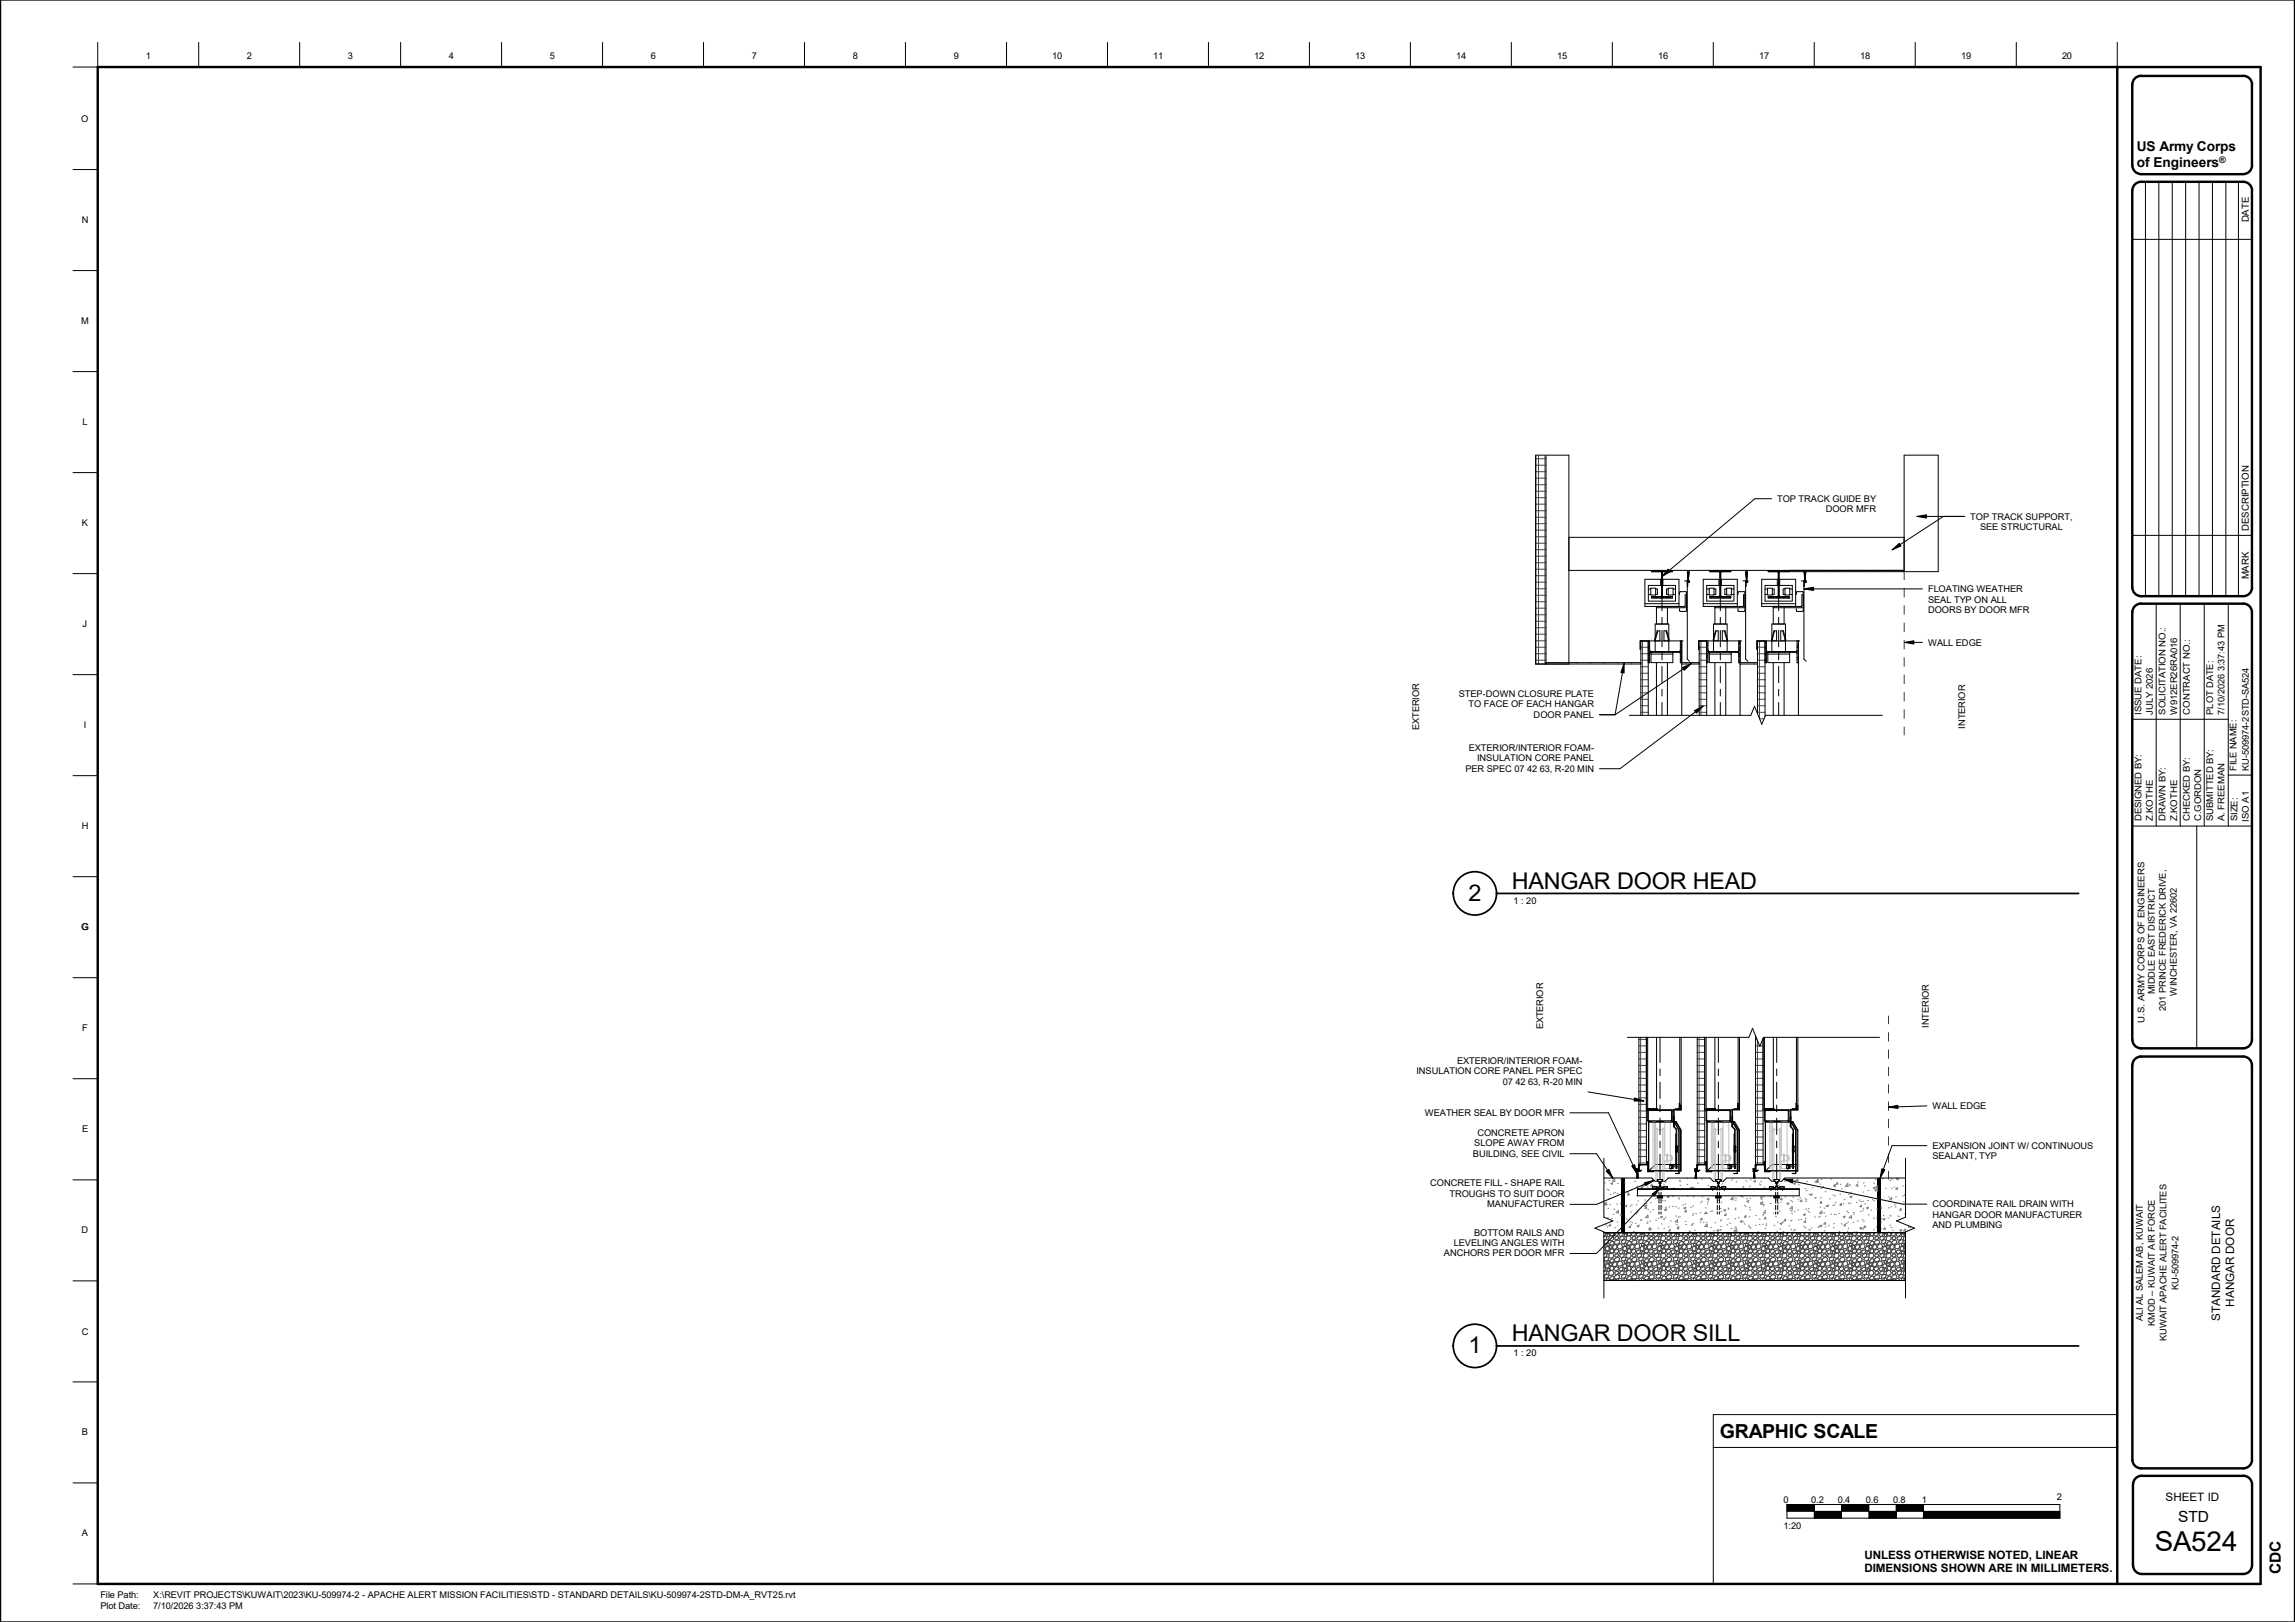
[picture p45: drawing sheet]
<svg xmlns="http://www.w3.org/2000/svg" width="841mm" height="594mm" viewBox="0 0 841 594" stroke-linecap="round" stroke-linejoin="round" font-family="sans-serif">
<defs><g id="words">
<text font-size="10.1" x="789.6" y="567.9">SA524</text>
<g font-size="8.5">
<text x="538.2" y="329.9">2</text>
<text x="554.1" y="325.5">HANGAR DOOR HEAD</text>
<text x="554.1" y="491.2">HANGAR DOOR SILL</text>
<text x="538.2" y="495.7">1</text>
</g>
<text font-size="7.1" x="630.3" y="526.7">GRAPHIC SCALE</text>
<g font-size="5.6">
<text x="798.2" y="557.4">STD</text>
<text x="835.9" y="576.7" transform="rotate(-90 835.9 576.7)">CDC</text>
</g>
<g font-size="5">
<text x="783.1" y="55.5">US Army Corps</text>
<text x="783.1" y="61.3">of Engineers</text>
</g>
<g font-size="4.3">
<text x="818.7" y="478.5" transform="rotate(-90 818.7 478.5)">HANGAR DOOR</text>
<text x="813.6" y="483.7" transform="rotate(-90 813.6 483.7)">STANDARD DETAILS</text>
</g>
<g font-size="4.2">
<text x="793.6" y="549.7">SHEET ID</text>
<text x="683.2" y="570.8">UNLESS OTHERWISE NOTED, LINEAR</text>
<text x="683.2" y="575.8">DIMENSIONS SHOWN ARE IN MILLIMETERS.</text>
</g>
<g font-size="3.5">
<text x="824.1" y="81.4" transform="rotate(-90 824.1 81.4)">DATE</text>
<text x="824.1" y="194.4" transform="rotate(-90 824.1 194.4)">DESCRIPTION</text>
<text x="824.1" y="212.2" transform="rotate(-90 824.1 212.2)">MARK</text>
</g>
<g font-size="3.4">
<text x="53.5" y="21.5">1</text>
<text x="90.5" y="21.5">2</text>
<text x="127.5" y="21.5">3</text>
<text x="164.5" y="21.5">4</text>
<text x="201.5" y="21.5">5</text>
<text x="238.5" y="21.5">6</text>
<text x="275.5" y="21.5">7</text>
<text x="312.5" y="21.5">8</text>
<text x="349.5" y="21.5">9</text>
<text x="385.6" y="21.5">10</text>
<text x="422.6" y="21.5">11</text>
<text x="459.6" y="21.5">12</text>
<text x="496.6" y="21.5">13</text>
<text x="533.6" y="21.5">14</text>
<text x="570.6" y="21.5">15</text>
<text x="607.6" y="21.5">16</text>
<text x="644.6" y="21.5">17</text>
<text x="681.6" y="21.5">18</text>
<text x="718.6" y="21.5">19</text>
<text x="755.6" y="21.5">20</text>
<text x="29.8" y="44.6">O</text>
<text x="29.9" y="81.6">N</text>
<text x="29.8" y="118.6">M</text>
<text x="30.2" y="155.6">L</text>
<text x="651.2" y="183.8">TOP TRACK GUIDE BY</text>
<text x="669" y="187.7">DOOR MFR</text>
<text x="722" y="190.3">TOP TRACK SUPPORT,</text>
<text x="30" y="192.6">K</text>
<text x="725.6" y="194.1">SEE STRUCTURAL</text>
<text x="706.5" y="216.8">FLOATING WEATHER</text>
<text x="706.5" y="220.7">SEAL TYP ON ALL</text>
<text x="706.5" y="224.5">DOORS BY DOOR MFR</text>
<text x="30.3" y="229.6">J</text>
<text x="706.5" y="236.4">WALL EDGE</text>
<text x="534.5" y="255.3">STEP-DOWN CLOSURE PLATE</text>
<text x="538.2" y="259.1">TO FACE OF EACH HANGAR</text>
<text x="562" y="262.9">DOOR PANEL</text>
<text x="784.8" y="261.7" transform="rotate(-90 784.8 261.7)">ISSUE DATE:</text>
<text x="788.9" y="261.7" transform="rotate(-90 788.9 261.7)">JULY 2026</text>
<text x="793.6" y="261.7" transform="rotate(-90 793.6 261.7)">SOLICITATION NO.:</text>
<text x="797.8" y="261.7" transform="rotate(-90 797.8 261.7)">W912ER26RA016</text>
<text x="802.4" y="261.7" transform="rotate(-90 802.4 261.7)">CONTRACT NO.:</text>
<text x="811.1" y="261.7" transform="rotate(-90 811.1 261.7)">PLOT DATE:</text>
<text x="815.2" y="261.7" transform="rotate(-90 815.2 261.7)">7/10/2026 3:37:43 PM</text>
<text x="30.7" y="266.6">I</text>
<text x="520.1" y="267.4" transform="rotate(-90 520.1 267.4)">EXTERIOR</text>
<text x="720.2" y="266.8" transform="rotate(-90 720.2 266.8)">INTERIOR</text>
<text x="538.3" y="275">EXTERIOR/INTERIOR FOAM-</text>
<text x="541.4" y="278.9">INSULATION CORE PANEL</text>
<text x="537" y="282.7">PER SPEC 07 42 63, R-20 MIN</text>
<text x="819.6" y="282.3" transform="rotate(-90 819.6 282.3)">FILE NAME:</text>
<text x="824.1" y="282.3" transform="rotate(-90 824.1 282.3)">KU-509974-2STD-SA524</text>
<text x="29.9" y="303.6">H</text>
<text x="784.8" y="300.8" transform="rotate(-90 784.8 300.8)">DESIGNED BY:</text>
<text x="788.9" y="300.8" transform="rotate(-90 788.9 300.8)">Z.KOTHE</text>
<text x="793.6" y="300.8" transform="rotate(-90 793.6 300.8)">DRAWN BY:</text>
<text x="797.8" y="300.8" transform="rotate(-90 797.8 300.8)">Z.KOTHE</text>
<text x="802.4" y="300.8" transform="rotate(-90 802.4 300.8)">CHECKED BY:</text>
<text x="806.6" y="300.8" transform="rotate(-90 806.6 300.8)">C.GORDON</text>
<text x="811.1" y="300.8" transform="rotate(-90 811.1 300.8)">SUBMITTED BY:</text>
<text x="815.2" y="300.8" transform="rotate(-90 815.2 300.8)">A. FREEMAN</text>
<text x="820" y="300.8" transform="rotate(-90 820 300.8)">SIZE:</text>
<text x="824.1" y="300.9" transform="rotate(-90 824.1 300.9)">ISO A1</text>
<text x="554.7" y="331.1">1 : 20</text>
<text x="29.8" y="340.6">G</text>
<text x="789.7" y="364.2" transform="rotate(-90 789.7 364.2)">MIDDLE EAST DISTRICT</text>
<text x="797.7" y="364.6" transform="rotate(-90 797.7 364.6)">WINCHESTER, VA 22602</text>
<text x="793.7" y="370.2" transform="rotate(-90 793.7 370.2)">201 PRINCE FREDERICK DRIVE,</text>
<text x="30.1" y="377.6">F</text>
<text x="565.4" y="377" transform="rotate(-90 565.4 377)">EXTERIOR</text>
<text x="706.8" y="376.5" transform="rotate(-90 706.8 376.5)">INTERIOR</text>
<text x="785.8" y="374.5" transform="rotate(-90 785.8 374.5)">U.S. ARMY CORPS OF ENGINEERS</text>
<text x="534" y="389.6">EXTERIOR/INTERIOR FOAM-</text>
<text x="519.1" y="393.4">INSULATION CORE PANEL PER SPEC</text>
<text x="550.7" y="397.3">07 42 63, R-20 MIN</text>
<text x="708.2" y="406.2">WALL EDGE</text>
<text x="522.1" y="408.7">WEATHER SEAL BY DOOR MFR</text>
<text x="30.1" y="414.7">E</text>
<text x="540.3" y="419.9">SLOPE AWAY FROM</text>
<text x="541.4" y="416.1">CONCRETE APRON</text>
<text x="539.7" y="423.7">BUILDING, SEE CIVIL</text>
<text x="708.2" y="420.8">EXPANSION JOINT W/ CONTINUOUS</text>
<text x="708.2" y="424.6">SEALANT, TYP</text>
<text x="524.1" y="434.6">CONCRETE FILL -</text>
<text x="553.6" y="434.6">SHAPE RAIL</text>
<text x="531.2" y="438.4">TROUGHS TO SUIT DOOR</text>
<text x="545" y="442.2">MANUFACTURER</text>
<text x="708.2" y="442.2">COORDINATE RAIL DRAIN WITH</text>
<text x="708.2" y="446">HANGAR DOOR MANUFACTURER</text>
<text x="708.2" y="449.8">AND PLUMBING</text>
<text x="29.9" y="451.7">D</text>
<text x="540.2" y="452.5">BOTTOM RAILS AND</text>
<text x="529.1" y="460.2">ANCHORS PER DOOR MFR</text>
<text x="532.7" y="456.4">LEVELING ANGLES WITH</text>
<text x="798.3" y="472.5" transform="rotate(-90 798.3 472.5)">KU-509974-2</text>
<text x="785.2" y="483.9" transform="rotate(-90 785.2 483.9)">ALI AL SALEM AB, KUWAIT</text>
<text x="789.7" y="485.6" transform="rotate(-90 789.7 485.6)">KMOD – KUWAIT AIR FORCE</text>
<text x="29.9" y="488.8">C</text>
<text x="794" y="491.3" transform="rotate(-90 794 491.3)">KUWAIT APACHE ALERT FACILITES</text>
<text x="554.7" y="496.8">1 : 20</text>
<text x="30" y="525.7">B</text>
<text x="653.6" y="550.6">0</text>
<text x="663.7" y="550.6">0.2</text>
<text x="673.4" y="550.6">0.4</text>
<text x="683.7" y="550.6">0.6</text>
<text x="693.7" y="550.6">0.8</text>
<text x="704.2" y="550.6">1</text>
<text x="753.7" y="549.3">2</text>
<text x="30" y="562.7">A</text>
<text x="653.6" y="560.1">1:20</text>
<text x="36.8" y="585.4">File Path:</text>
<text x="56.1" y="585.4">X:\REVIT PROJECTS\KUWAIT\2023\KU-509974-2 - APACHE ALERT MISSION FACILITIES\STD - STANDARD DETAILS\KU-509974-2STD-DM-A_RVT25.rvt</text>
<text x="36.8" y="589.5">Plot Date:</text>
<text x="56.1" y="589.5">7/10/2026 3:37:43 PM</text>
</g>
<text font-size="3.3" x="813.3" y="59.8">®</text>
</g></defs>
<path d="M594.1 431.5h1.2v20h-1.2zM688.1 431.5h1.3v20h-1.3z" fill="#000"/>
<g fill="#fff">
<path d="M622 379.9h2.7v46.6h-2.7z"/>
<path d="M643.3 379.4h2.8v47.1h-2.8z"/>
</g>
<g fill="none" stroke="#7f7f7f" stroke-width=".37">
<path d="M588 433.1l.2 .2M589 435.6l.3 .1M589.6 439.1l-.2 .2M589.7 435.7l-.2 .2M589.9 432.4l-.3 .2M590.3 433.5l.7-.3-.2 .6zM590.4 437.5l-.4 .1M590.9 432.6l.8-.8 .1 .9zM591.2 436.9l.3 .2M591.9 436.7l.2 .2M592.9 437.2h-.3M593 433.5h-.3"/>
<path d="M593.9 432.1l.2 .1M595.6 433.2h-.3M596.4 437.6l.7-.3-.2 .6zM596.6 437.2l.3 .1M596.8 436.7h-.4M597.8 435.7l.2 .2M599.4 432.7h-.3M599.9 436l.2 .2M600 437.8l-.3 .2M600.1 434.4l-.3 .2M600.5 439.8l-.3 .1M601.7 434.3l.8-.8 .1 .9z"/>
<path d="M601.9 434.3l.1 .7-.6-.1zM603.1 439.5h-.4M603.7 434.6l.3 .2M604.9 434.3l.7-.3-.2 .6zM605.4 433.6l-.3 .2M605.7 431.8l-.2 .1M606.9 439h-.3M609.2 435h-.1M609.2 439.7l.3 .2M609.6 433.6l.3 .2M610.4 439.7l-.3 .2M610.6 432.9l-.3 .2"/>
<path d="M611 438.4l.7-.3-.2 .6zM613.1 435.4l.3-.3v.3M613.1 438h.1M613.3 438.1l-.3 .1M615.1 438.7l.3 .2M615.5 439l-.3 .2M615.6 432.6l.2 .2M615.7 432.3l-.3 .1M616 434.1l-.3 .1M618.2 431.5l.2 .2M618.3 438.1l.3 .1M618.5 433.8l-.3 .1"/>
<path d="M620 435.4l-.5-.3 .7-.3-.2 .6M620.8 438.2l-.3 .2M620.9 434.9l-.3 .2M621 431.5l-.3 .2M621.5 431.6l.2 .2M622.4 433.3l-.4 .1M623.5 439.9l.3 .2M623.6 431.8l.3 .1M623.7 438.3l.3 .2M625.6 439.2l.7-.3-.2 .6zM626.1 434.2l-.3 .1M629.2 438.5l.3 .2"/>
<path d="M629.5 438.9l.2 .2M629.8 439.6l-.3 .1M631.2 433.5l-.2 .2M634.4 432.2l.3 .2M634.6 438.7l.3 .3M635.2 439.4l-.2-.9-.7 .8 .9 .2M635.2 431.6l-.3 .1M635.5 438l.1 .1M636.3 439.5l-.3 .2M636.3 438.8h-.4M636.5 432.7l-.3 .2M638 438h.4"/>
<path d="M638.8 438.4l-.3 .1M638.9 434.6l.2 .2M638.9 434.8h-.3M639.8 432.4l.3 .2M640 439l.3 .2M641.5 438.8l-.3 .2M641.5 434.4l-.4 .1M641.7 432l-.2 .2M642.3 438h.2M642.7 432.6l.7-.2-.2 .6zM643.5 438h.1M644.8 433.6l.2 .2"/>
<path d="M645.2 432.6l.3 .3M645.3 434h-.3M645.4 439.2l.3 .2M645.6 438.1l.2 .7-.7-.1zM646.6 438.1l-.3 .3M646.7 431.5l-.1 .1M646.7 434.8l-.2 .2M648.7 438.1l.3 .2M650.7 432.9l.2 .1M650.8 439.5l.3 .1M651.1 439.4l.2 .2M651.8 433.1l-.4 .1"/>
<path d="M652 434l-.2 .2M652.9 438.8l.1 .7-.6-.1zM654.1 438.3l.3 .2M654.3 432.8h-.3M656.1 433.1l.3 .2M656.3 439.7l.2 .1M656.6 431.5l.3 .3M657 438.4l.3 .2M657.2 433.3l-.2 .2M657.3 433.5l.7-.3-.2 .6zM658.2 432.3h-.4M658.8 431.8l.1 .6h-.6z"/>
<path d="M659.1 433.8l.2 .2M659.2 439.4l-.3 .1M659.6 438.5l.2 .2M660.2 439.5l.1 .6-.6-.1zM661.5 433.4l.3 .1M661.7 439.9l.3 .2M661.8 439.1h-.4M661.9 435.4h-.4M662.1 439.4l-.3 .2M662.2 436l-.2 .2M662.3 432.6l-.2 .3M662.9 437.3l.3 .3"/>
<path d="M663.3 437.6l.7-.3-.2 .6zM664.4 435.1h-.3M665 438.8l.3 .2M665 432.8l.2 .2M665.6 438.6h-.3M666.1 432.4l.1 .7-.6-.1zM666.2 431.9l.2 1-1-.1zM667 433.6l.3 .1M667.4 438.6l-.3 .2M667.5 435.3l-.2 .1M667.6 431.9l-.2 .2M668.3 434.6h-.4"/>
<path d="M668.9 436.3l.2 .2M670.4 439l.3 .2M670.9 431.8l.3 .2M671.9 434.3l.6-.3-.1 .6zM672 437.7l-.3 .1M672.4 433.8l.3 .2M672.6 437.9l-.3 .2M672.7 434.6l-.2 .2M673.4 433.1l.1 .6h-.6zM674.6 437.4h-.4M674.7 433.7l-.3 .1M674.8 435.3l.2 .2"/>
<path d="M675.8 439.3l.3 .1M677.1 433.6l.1 1-.9-.1zM677.2 433.4l-.3 .1M677.8 437.3l-.3 .2M677.8 434l.3 .2M677.9 433.9l-.3 .2M677.9 438.4l.7-.3-.2 .6zM678.4 436.9h-.3M680.6 433.7l.2 .6h-.6zM680.7 434.3l.3 .2M681.1 432.9h-.3M681.3 439.5l.2 .1"/>
<path d="M682.9 439.9l-.3 .2M683 436.5l-.2 .2M683.1 433.1l-.2 .2M683.2 434.3l.3 .2M684.7 439.7l-.3 .1M684.8 436l-.3 .1M686.2 439.3l.3 .2M686.5 435.1l.7-.3-.2 .6zM686.6 433.2l.3 .3M686.7 439.7l.2 .2M687.4 435.7l-.4 .1M687.5 432.1h-.3"/>
<path d="M687.9 434.3l.1 .7-.5-.1zM687.9 435.3l.1 1-.8-.2zM688.1 435.9l-.1 .1M688.1 439.2l-.3 .2M690 431.7l-.3 .1M691.2 435.2l-.3 .1M692.1 439.9l.3 .2M692.2 438.3l.2 .2M692.5 439.2l.7-.3-.2 .6zM692.6 432.2l.2 .3M693.2 438.5l-.2 .2M693.4 435.1l-.3 .3"/>
<path d="M693.5 431.8l-.3 .2M694.1 434.7l.3 .2M695 431.8l.7-.3-.2 .6zM695 438.4h-.3M695.2 435l.1 .6h-.6zM697.5 438l-.3 .1M697.7 434.4h-.4M698.1 437.3l.2 .2-.3 .3 .3 .1M698.3 437.9l-.1 .1M587.8 440.9l.8-.3-.3 .6zM588.4 451.3l.3 .2M588.8 448.7h-.4"/>
<path d="M588.9 441.3l-.2-.6-.5 .6 .7 .1M589.2 449.3l-.2 .2M589.4 445.9l-.3 .2M589.5 442.5l-.3 .2M590.1 448.4l.2 .6-.7-.1zM590.3 441.2h-.4M590.5 446.2l.3 .1M591.4 444.7l-.3 .1M591.4 442.7l.3 .3M591.8 449.5l.3 .2M592.5 440.9l.2 .3M592.6 447.5l.3 .2"/>
<path d="M593 443.3l.1 1-.9-.1zM593.9 445l.2 .1M594.1 444.9v.2M594.1 440.7h-.3M595.9 446.4l.3 .2M596 441.4l.1 .6-.6-.1zM597.4 441.7l.2 .3M597.4 449l.1 .6h-.6zM597.7 447.5h-.3M597.7 448.5l.3 .2M597.8 443.9h-.3M597.9 441.2l.2 .2"/>
<path d="M598 447.8l.3 .1M598.9 451l-.3 .1M599.5 451.3l-.3 .2M599.6 447.9l-.2 .2M599.7 444.5l-.2 .2M599.8 443.9l.3 .3M599.9 441.2l-.3 .2M599.9 449l.8-.3-.2 .7zM600.4 443.5l-.3 .1M601.3 446.6l.3 .2M601.6 447h-.4M602.4 441.7l.8-.3-.2 .6z"/>
<path d="M603.3 442l.1 .6h-.6zM603.3 441.4l.3 .2M603.3 440.7l.2 .2M603.5 448l.2 .1M603.7 447.5l.2 .2M603.9 445l.1 1-.9-.1zM604.2 443l-.3 .1M604.7 449.6l.1 .7-.6-.1zM604.8 450.5l-.3 .2M604.9 447.2l-.3 .1M605 443.8l-.3 .1M605.1 440.4l-.2 .2"/>
<path d="M605.3 450.2h-.3M605.7 442.9l.3 .2M606.7 446.8l.3 .2M607.9 449.8l-.4 .1M608 446.2h-.3M608.5 445.7l.7-.2-.2 .6zM608.7 441.7l.3 .1M608.9 448.2l.3 .2M609.6 446.5l.3 .2M610 449.8l-.3 .2M610.1 446.4l-.2 .2M610.2 443.1l-.3 .2"/>
<path d="M610.5 445.8l-.3 .1M610.6 442.6l.1 .7-.6-.1zM610.7 442.2h-.4M611.7 441.9l.2 .2M611.7 449.3l-.3 .1M612 450.3l.1 .6-.6-.1zM612.1 447.1l.3 .2M613.2 441.8l-.3 .1M614.1 441.9l.3 .1M614.3 448.4l.3 .2M614.4 445.3l-.4 .1M614.6 449.8l.7-.2-.2 .6z"/>
<path d="M614.7 446.7l.1 1-.9-.2zM615.1 449.2l-.3 .2M615.2 445.8l-.2 .2M615.4 442.4l-.3 .2M615.5 445.5l.3 .2M617.1 441.3l-.4 .1M617.6 447.3l.3 .2M617.6 440.9l.3 .2M617.8 442.2l-.2 .6-.5-.3 .7-.3M617.9 443.3l.1 .6h-.6zM618.1 448.5h-.3M618.8 451.5l.5-.6 .1 .6"/>
<path d="M619.5 442.1l.3 .2M619.7 448.6l.3 .3M620.4 448.4l-.3 .2M620.5 445l-.3 .2M620.6 441.6l-.2 .2M620.6 448.1l-.3 .1M620.8 444.5h-.4M621 450.5l.3 .2M621.5 444.5l.2 .2M623 447.5l.3 .2M623.1 446.6l.7-.3-.2 .6zM623.3 444.2h-.3"/>
<path d="M623.4 440.5h-.3M624.5 447.6l-.3 .1M624.8 449.2l.8-.8 .1 .9zM625 442.3l.3 .2M625.1 448.9l.3 .2M625.2 443.9l.1 .6h-.6zM625.5 451.1l-.3 .2M625.6 447.7l-.3 .2M625.7 444.3l-.2 .2M625.9 440.9l-.3 .2M626 440.1l-.3 .1M627 449.5l.2 .2"/>
<path d="M627.2 443.7h-.4M627.4 443.4l.2 .3M628.3 450.8h-.4M628.4 447.8l.3 .1M629.2 450.6l.7-.2-.2 .6zM630.4 442.6l.3 .1M630.6 449.1l.3 .2M630.6 450.4l-.3 .2M630.7 447l-.2 .3M630.8 450.5h-.3M630.9 443.7l-.3 .2M630.9 446.8h-.3"/>
<path d="M631 440.3l-.3 .2M632.3 443l-.1 .6-.5-.3 .7-.3M632.5 444.5v.7l-.5-.1zM632.9 448.5l.2 .2M633.3 442.4l.3 .2M633.5 446.4l-.4 .1M633.6 442.8h-.3M633.9 448l.3 .2M634.7 450h-.4M635.3 450.7l.3 .2M635.8 442.8l.3 .2M635.9 449.7l-.3 .2"/>
<path d="M636 446.3l-.2 .2M636 449.4l.3 .1M636.1 442.9l-.2 .2M636.1 442.5h-.3M636.4 450l.1 1-.9-.1zM637.3 446h-.3M637.7 447.4l.7-.3-.2 .6zM638.8 447.5l.3 .2M639.2 441.4l.3 .2M639.3 448.2l.3 .2M639.7 445.2l.2 .6h-.7zM640 442h-.3"/>
<path d="M640.2 440l.7-.3-.2 .7zM641.1 449.1l-.4 .1M641.1 448.9l-.3 .3M641.2 445.6l-.2 .2M641.3 443l.3 .2M641.3 449.7l.2 .2M641.3 442.2l-.2 .2M641.4 449.6l.3 .1M643.6 448.8h-.3M643.7 445.1l-.3 .1M643.8 451.4l.7-.2-.1 .3M643.8 451.4v.1"/>
<path d="M644.7 448.4l.3 .2M644.7 446.4l.3 .3M645.2 440.4l.2 .2M645.9 440.1l.1 1-.9-.1zM646.3 444.1l.6-.3-.1 .6zM646.3 448.3l-.3 .2M646.3 444.8h-.3M646.3 444.9l-.2 .2M646.4 441.1l-.3 .1M646.5 441.5l-.3 .2M646.7 443.2l.3 .2M646.9 449.8l.2 .2"/>
<path d="M647 445.8l.1 .6h-.6zM647.2 448.7l.2 .2M647.4 448.3h-.3M649 440.8h-.4M650.1 444.3h-.3M650.1 448.7l.3 .2M650.7 445.4l.2 .2M651.2 451.4l-.3 .1M651.4 450.9l-.3 .2M651.5 447.5l-.2 .2M651.6 444.2l-.2 .1M651.8 440.8l-.3 .2"/>
<path d="M652.1 443.5l.3 .2M652.3 450l.3 .2M652.3 448.2l.7-.3-.2 .6zM652.8 440.3h-.3M653.1 447.7l.3 .2M653.8 451.1h-.4M653.9 447.4l-.4 .1M654.3 446.4l.1 .7-.6-.1zM654.8 440.8l.7-.2-.2 .6zM655.6 448.9l.2 .2M656.4 447.1l-.3 .1M656.5 443.4l-.3 .1"/>
<path d="M656.6 444.4l.2 .2M656.6 450.2l-.3 .2M656.7 446.8l-.2 .2M656.8 441.8v1l-.8-.1zM656.8 443.4l-.2 .3M657 440.1l-.3 .2M657 451.2l.2 .2M657.5 443.7l.3 .2M657.6 450.6h-.3M657.7 450.3l.3 .1M659 446.7l.3 .2M659.1 443.1h-.4"/>
<path d="M660.3 446.6l-.4 .1M660.9 444.9l.6-.3-.1 .7zM661 449.1l.2 .2M661.6 447.1l.1 .6h-.6zM661.8 449.5l-.3 .2M661.9 446.2l-.3 .2M662 442.8l-.3 .2M662.5 443.4l.3 .2M662.9 442.6h-.3M662.9 443.9l.3 .2M662.9 450.2l.5 .5M664 449.7l-.3 .1"/>
<path d="M665 445.6l.2 .3M666.4 449.4l.3 .1M666.5 449.4l-.3 .1M666.7 445.8h-.3M666.9 449l.7-.3-.2 .6zM667 448.8l-.3 .2M667.1 440.1l.3 .2M667.1 445.4l-.2 .2M667.3 442l-.3 .2M667.5 440.1l.1 .6-.6-.1zM667.6 443.5l.1 1-.9-.2zM668.4 444.2l.3 .1"/>
<path d="M668.4 442.4l.3 .2M668.5 450.7l.3 .2M668.9 449.2l.2 .2M668.9 447.7l.1 .7-.6-.1zM669.2 445.4l-.3 .1M669.4 441.6l.7-.2-.2 .6zM669.4 441.7l-.4 .1M670.4 448.9h-.3M670.9 444.6l.3 .2M671.8 449.6l.3 .1M671.9 441.4l-.3 .1M672.1 451.4l-.1 .1"/>
<path d="M672.3 448.1l-.3 .2M672.4 444.7l-.3 .2M672.5 441.3l-.3 .2M672.5 440.4l.3 .2M673.1 444.9l-.3 .1M673.8 444.4l.3 .2M674 450.9l.2 .2M674.4 441.4l.2 .2M674.8 440.7l.1 .7-.6-.1zM674.8 448.1l.2 .3M675.5 445.7l.6-.3-.2 .7zM675.8 440.9h-.4"/>
<path d="M676.2 448.4l.1 .6-.6-.1zM676.8 448.1h-.3M676.8 443.6l.3 .2M677.2 450.8l-.2 .2M677.2 449.8l.3 .2M677.4 447.4l-.3 .2M677.5 444l-.3 .2M677.6 446l.8-.8 .2 1zM677.6 440.6l-.3 .3M678 440.6l.3 .2M679.2 444.6l.3 .2M679.4 447.7l-.4 .1"/>
<path d="M679.4 451.2l.3 .2M679.5 444.1h-.3M680.3 440.4l.3 .2M680.6 451.2l-.4 .1M680.7 447.1l.2 .3M681.5 449.8l.7-.3-.2 .7zM682 443.7l-.3 .1M682.1 441.4l.1 .6h-.6zM682.2 440.1h-.4M682.5 450l-.3 .3M682.7 446.7l-.3 .2M682.7 450l.3 .2"/>
<path d="M682.8 443.3l-.3 .2M682.8 442.6l.2 .2M683.2 447.3h-.3M683.4 440.8l.3 .2M683.5 449l.1 .6h-.6zM684 442.4l.7-.2-.2 .6zM684.7 444.8l.3 .3M684.8 451.4l.2 .1M685.9 443.2l-.4 .1M686.6 446.1l.3 .3M686.9 450.4h-.3M687.7 449.3l-.2 .2"/>
<path d="M687.9 445.9l-.3 .3M688 442.6l-.3 .2M689.4 442.6h.1M689.4 442v.6M689.4 447.5v.3M689.4 447.8h.1M689.4 446.4h.2M689.5 450l-.1 .1M690 446.5l.8-.2-.3 .6zM690.1 445.1l.3 .2M690.8 449.6l.1 .7-.7-.1zM692.1 451.2l.3 .2"/>
<path d="M692.2 446.1h-.3M692.3 442.4h-.3M692.5 445.1l.3 .2M692.9 448.7l-.3 .2M693 445.3l-.3 .2M693.1 441.9l-.2 .2M693.3 449.5l-.3 .1M693.5 450.5l.3 .2M694.2 441.3l.3 .2M694.6 440.5l.3 .3M694.9 442l-.4 .1M695.5 445.3l.3 .2"/>
<path d="M696 445.6h-.3M696.1 450.6l.8-.3-.3 .7zM696.6 442.6l.2 .7-.7-.1zM697.5 440.1l.3 .2M698 450.2l.3 .2M698 450.3l.2 .6-.6-.1zM698 451.3l-.2 .2M698.3 441.2l-.2 .2M698.3 444.5l-.3 .2M699 450.7l.1 .1M699.6 449l-.3 .4 .9 .1v-.2"/>
</g>
<g fill="none" stroke="#464646" stroke-width=".37">
<path d="M601.2 379.9v46.6M622.6 379.9v46.6M600.6 380.7h2.7M600.6 383.1h2.7M600.6 385.4h2.7M600.6 387.9h2.7M600.6 390.2h2.7M600.6 392.6h2.7M600.6 395h2.7M600.6 397.4h2.7M600.6 399.8h2.7M622 380.7h2.7"/>
<path d="M622 383.1h2.7M622 385.4h2.7M622 387.9h2.7M622 390.2h2.7M622 392.6h2.7M622 395h2.7M622 397.4h2.7M622 399.8h2.7M643.3 380.7h.6M643.3 383.1h1.6M643.3 385.4h2.8M643.3 387.9h2.8"/>
<path d="M643.3 390.2h2.8M643.3 392.6h2.8M643.3 395h2.8M643.3 397.4h2.8M643.3 399.8h2.8M644.1 381.2v45.3M645 383.1h1.1M646 380.7h.1M600.6 402.1h2.7M600.6 404.5h2.7M600.6 406.9h2.7M600.6 409.3h2.7"/>
<path d="M600.6 411.6h2.7M600.6 414.1h2.7M600.6 416.4h2.7M600.6 418.8h2.7M622 402.1h2.7M622 404.5h2.7M622 406.9h2.7M622 409.3h2.7M622 411.6h2.7M622 414.1h2.7M622 416.4h2.7M622 418.8h2.7"/>
<path d="M643.3 402.1h2.8M643.3 404.5h2.8M643.3 406.9h2.8M643.3 409.3h2.8M643.3 411.6h2.8M643.3 414.1h2.8M643.3 416.4h2.8M643.3 418.8h2.8M600.6 421.2h2.7M600.6 423.6h2.7M600.6 426h2.7M622 421.2h2.7"/>
<path d="M622 423.6h2.7M622 426h2.7M643.3 421.2h2.8M643.3 423.6h2.8M643.3 426h2.8M587.8 459.3l.6-.2 .4 .4-.2 .8-.8 .2M587.8 457.8l.5 .1a.82 .82 0 0 1-.5 1.2M587.8 455.7h.1M587.8 452.8h.1M587.8 459.1h.1M587.8 452.9h.9l.1 .7-.2 .3-.8 .3M587.8 455.7l.3 .3a.8 .8 0 0 1-.3 1.2"/>
<path d="M587.8 452.9v.1M587.9 454.6l1.2-.5 .3 .7-.2 .4-.9 .3-.5-.5zM588.2 451.5h.1a.82 .82 0 0 1-.5 1.3M588.5 451.5l.6 .2 .4-.2M590.1 451.5v.8l.6 .3M590.2 455l.7-.3 .4 .1a.82 .82 0 0 1-.2 1.1 .82 .82 0 0 1-1.1-.1l-.1-.4zM591.3 451.5l.1 .2a.73 .73 0 0 1-.7 .9M591.4 456.1a.81 .81 0 0 1 1.2 .3 .81 .81 0 0 1-.7 1.1 .78 .78 0 0 1-.9-.4 .78 .78 0 0 1 .4-1zM591.6 458.1l1.1-.5 .4 .8-.3 .4-.9 .2-.5-.5zM591.7 454.7a1.07 1.07 0 0 1 1.8-.1 .97 .97 0 0 1-.7 1.1 .97 .97 0 0 1-1.2-.6zM591.9 451.5l-.5 .7 .5 .5 .9-.3 .2-.9M593.5 458.1l.8-.3 .4 .1a.82 .82 0 0 1-.2 1 .82 .82 0 0 1-1.1 0l-.1-.4z"/>
<path d="M593.6 459.7l1.2-.6 .4 .8-.3 .4-.9 .2-.5-.5zM593.6 453.3l1.2-.5 .4 .8-.3 .3-.9 .3-.5-.5zM594.1 451.5a.79 .79 0 0 0-.7 1 .78 .78 0 0 0 1.1 .1 .78 .78 0 0 0 0-1.1M594.3 454.6l1.1-.5 .4 .7-.3 .4-.8 .3-.6-.5zM594.8 451.5l.6 .2 .4-.2M596.5 451.5l-.1 .8 .7 .3M596.5 455l.8-.3 .4 .1a.82 .82 0 0 1-.2 1.1 .82 .82 0 0 1-1.1-.1l-.1-.4zM597.7 451.5v.2a.73 .73 0 0 1-.6 .9M597.7 456.1a.81 .81 0 0 1 1.3 .3 .81 .81 0 0 1-.7 1.1 .78 .78 0 0 1-1-.4 .78 .78 0 0 1 .4-1zM597.9 458.1l1.2-.5 .3 .8-.2 .4-.9 .2-.5-.5zM598.1 454.7a1.07 1.07 0 0 1 1.7-.1 .97 .97 0 0 1-.7 1.1 .97 .97 0 0 1-1.1-.6zM598.3 451.5l-.5 .7 .5 .5 .9-.3 .2-.9"/>
<path d="M599.9 458.1l.7-.3 .4 .1a.82 .82 0 0 1-.2 1 .82 .82 0 0 1-1.1 0l-.1-.4zM600 459.7l1.1-.6 .4 .8-.2 .4-.9 .2-.5-.5zM600 453.3l1.1-.5 .4 .8-.2 .3-.9 .3-.5-.5zM600.4 451.5a.79 .79 0 0 0-.7 1 .78 .78 0 0 0 1.1 .1 .78 .78 0 0 0 .1-1.1M600.6 454.6l1.2-.5 .3 .7-.2 .4-.9 .3-.5-.5zM601.2 451.5l.6 .2 .4-.2M602.8 451.5v.8l.6 .3M602.9 455l.7-.3 .4 .1a.82 .82 0 0 1-.2 1.1 .82 .82 0 0 1-1.1-.1l-.1-.4zM604 451.5l.1 .2a.73 .73 0 0 1-.7 .9M604.1 456.1a.81 .81 0 0 1 1.2 .3 .81 .81 0 0 1-.7 1.1 .78 .78 0 0 1-.9-.4 .78 .78 0 0 1 .4-1zM604.3 458.1l1.1-.5 .4 .8-.3 .4-.9 .2-.5-.5zM604.4 454.7a1.07 1.07 0 0 1 1.8-.1 .97 .97 0 0 1-.7 1.1 .97 .97 0 0 1-1.2-.6z"/>
<path d="M604.6 451.5l-.5 .7 .5 .5 .9-.3 .2-.9M606.2 458.1l.8-.3 .4 .1a.82 .82 0 0 1-.2 1 .82 .82 0 0 1-1.1 0l-.1-.4zM606.3 459.7l1.2-.6 .4 .8-.3 .4-.9 .2-.5-.5zM606.3 453.3l1.2-.5 .4 .8-.3 .3-.9 .3-.5-.5zM606.8 451.5a.79 .79 0 0 0-.7 1 .78 .78 0 0 0 1.1 .1 .78 .78 0 0 0 0-1.1M607 454.6l1.1-.5 .4 .7-.3 .4-.8 .3-.6-.5zM607.6 451.5l.5 .2 .5-.2M609.2 451.5l-.1 .8 .7 .3M609.2 455l.8-.3 .4 .1a.82 .82 0 0 1-.2 1.1 .82 .82 0 0 1-1.1-.1l-.1-.4zM610.4 451.5v.2a.73 .73 0 0 1-.6 .9M610.4 456.1a.81 .81 0 0 1 1.3 .3 .81 .81 0 0 1-.7 1.1 .78 .78 0 0 1-1-.4 .78 .78 0 0 1 .4-1zM610.6 458.1l1.2-.5 .3 .8-.2 .4-.9 .2-.5-.5z"/>
<path d="M610.8 454.7a1.07 1.07 0 0 1 1.7-.1 .97 .97 0 0 1-.7 1.1 .97 .97 0 0 1-1.1-.6zM611 451.5l-.5 .7 .5 .5 .9-.3 .2-.9M612.6 458.1l.7-.3 .4 .1a.82 .82 0 0 1-.2 1 .82 .82 0 0 1-1.1 0l-.1-.4zM612.7 453.3l1.1-.5 .4 .8-.2 .3-.9 .3-.5-.5zM612.7 459.7l1.1-.6 .4 .8-.2 .4-.9 .2-.5-.5zM613.1 451.5a.79 .79 0 0 0-.7 1 .78 .78 0 0 0 1.1 .1 .78 .78 0 0 0 .1-1.1M613.3 454.6l1.2-.5 .3 .7-.2 .4-.9 .3-.5-.5zM613.9 451.5l.6 .2 .4-.2M615.5 451.5v.8l.6 .3M615.6 455l.7-.3 .4 .1a.82 .82 0 0 1-.2 1.1 .82 .82 0 0 1-1.1-.1l-.1-.4zM616.7 451.5l.1 .2a.73 .73 0 0 1-.7 .9M616.8 456.1a.81 .81 0 0 1 1.2 .3 .81 .81 0 0 1-.7 1.1 .78 .78 0 0 1-.9-.4 .78 .78 0 0 1 .4-1z"/>
<path d="M617 458.1l1.1-.5 .4 .8-.3 .4-.9 .2-.5-.5zM617.1 454.7a1.07 1.07 0 0 1 1.8-.1 .97 .97 0 0 1-.7 1.1 .97 .97 0 0 1-1.2-.6zM617.3 451.5l-.5 .7 .5 .5 .9-.3 .2-.9M618.9 458.1l.8-.3 .4 .1a.82 .82 0 0 1-.2 1 .82 .82 0 0 1-1.1 0l-.1-.4zM619 459.7l1.2-.6 .4 .8-.3 .4-.9 .2-.5-.5zM619 453.3l1.2-.5 .4 .8-.3 .3-.9 .3-.5-.5zM619.5 451.5a.79 .79 0 0 0-.7 1 .78 .78 0 0 0 1.1 .1 .78 .78 0 0 0 0-1.1M619.7 454.6l1.1-.5 .4 .7-.3 .4-.8 .3-.6-.5zM620.3 451.5l.5 .2 .5-.2M621.9 451.5l-.1 .8 .7 .3M621.9 455l.8-.3 .4 .1a.82 .82 0 0 1-.2 1.1 .82 .82 0 0 1-1.1-.1l-.1-.4zM623.1 451.5v.2a.73 .73 0 0 1-.6 .9"/>
<path d="M623.1 456.1a.81 .81 0 0 1 1.3 .3 .81 .81 0 0 1-.7 1.1 .78 .78 0 0 1-1-.4 .78 .78 0 0 1 .4-1zM623.3 458.1l1.2-.5 .3 .8-.2 .4-.9 .2-.5-.5zM623.5 454.7a1.07 1.07 0 0 1 1.7-.1 .97 .97 0 0 1-.7 1.1 .97 .97 0 0 1-1.1-.6zM623.7 451.5l-.5 .7 .5 .5 .9-.3 .2-.9M625.3 458.1l.7-.3 .4 .1a.82 .82 0 0 1-.2 1 .82 .82 0 0 1-1.1 0l-.1-.4zM625.4 453.3l1.1-.5 .4 .8-.2 .3-.9 .3-.5-.5zM625.4 459.7l1.1-.6 .4 .8-.2 .4-.9 .2-.5-.5zM625.8 451.5a.79 .79 0 0 0-.7 1 .78 .78 0 0 0 1.1 .1 .78 .78 0 0 0 .1-1.1M626 454.6l1.2-.5 .3 .7-.2 .4-.9 .3-.5-.5zM626.6 451.5l.6 .2 .4-.2M628.2 451.5v.8l.6 .3M628.3 455l.7-.3 .4 .1a.82 .82 0 0 1-.2 1.1 .82 .82 0 0 1-1.1-.1l-.1-.4z"/>
<path d="M629.4 451.5l.1 .2a.73 .73 0 0 1-.7 .9M629.5 456.1a.81 .81 0 0 1 1.2 .3 .81 .81 0 0 1-.7 1.1 .78 .78 0 0 1-.9-.4 .78 .78 0 0 1 .4-1zM629.7 458.1l1.1-.5 .4 .8-.3 .4-.9 .2-.5-.5zM629.8 454.7a1.07 1.07 0 0 1 1.8-.1 .97 .97 0 0 1-.7 1.1 .97 .97 0 0 1-1.2-.6zM630 451.5l-.5 .7 .5 .5 .9-.3 .2-.9M631.6 458.1l.8-.3 .4 .1a.82 .82 0 0 1-.2 1 .82 .82 0 0 1-1.1 0l-.1-.4zM631.7 459.7l1.2-.6 .4 .8-.3 .4-.9 .2-.5-.5zM631.7 453.3l1.2-.5 .4 .8-.3 .3-.9 .3-.5-.5zM632.2 451.5a.79 .79 0 0 0-.7 1 .78 .78 0 0 0 1.1 .1 .78 .78 0 0 0 0-1.1M632.4 454.6l1.1-.5 .4 .7-.3 .4-.8 .3-.6-.5zM633 451.5l.5 .2 .5-.2M634.6 451.5l-.1 .8 .7 .3"/>
<path d="M634.6 455l.8-.3 .4 .1a.82 .82 0 0 1-.2 1.1 .82 .82 0 0 1-1.1-.1l-.1-.4zM635.8 451.5v.2a.73 .73 0 0 1-.6 .9M635.8 456.1a.81 .81 0 0 1 1.3 .3 .81 .81 0 0 1-.7 1.1 .78 .78 0 0 1-1-.4 .78 .78 0 0 1 .4-1zM636 458.1l1.2-.5 .3 .8-.2 .4-.9 .2-.5-.5zM636.2 454.7a1.07 1.07 0 0 1 1.7-.1 .97 .97 0 0 1-.7 1.1 .97 .97 0 0 1-1.1-.6zM636.4 451.5l-.5 .7 .5 .5 .9-.3 .2-.9M638 458.1l.7-.3 .4 .1a.82 .82 0 0 1-.2 1 .82 .82 0 0 1-1.1 0l-.1-.4zM638.1 459.7l1.1-.6 .4 .8-.2 .4-.9 .2-.5-.5zM638.1 453.3l1.1-.5 .4 .8-.2 .3-.9 .3-.5-.5zM638.5 451.5a.79 .79 0 0 0-.7 1 .78 .78 0 0 0 1.1 .1 .78 .78 0 0 0 .1-1.1M638.7 454.6l1.2-.5 .3 .7-.2 .4-.9 .3-.5-.5zM639.3 451.5l.6 .2 .4-.2"/>
<path d="M640.9 451.5v.8l.6 .3M641 455l.7-.3 .4 .1a.82 .82 0 0 1-.2 1.1 .82 .82 0 0 1-1.1-.1l-.1-.4zM642.1 451.5l.1 .2a.73 .73 0 0 1-.7 .9M642.2 456.1a.81 .81 0 0 1 1.2 .3 .81 .81 0 0 1-.7 1.1 .78 .78 0 0 1-.9-.4 .78 .78 0 0 1 .4-1zM642.4 458.1l1.1-.5 .4 .8-.3 .4-.9 .2-.5-.5zM642.5 454.7a1.07 1.07 0 0 1 1.8-.1 .97 .97 0 0 1-.7 1.1 .97 .97 0 0 1-1.2-.6zM642.7 451.5l-.5 .7 .5 .5 .9-.3 .2-.9M644.3 458.1l.8-.3 .4 .1a.82 .82 0 0 1-.2 1 .82 .82 0 0 1-1.1 0l-.1-.4zM644.4 453.3l1.2-.5 .4 .8-.3 .3-.9 .3-.5-.5zM644.4 459.7l1.2-.6 .4 .8-.3 .4-.9 .2-.5-.5zM644.9 451.5a.79 .79 0 0 0-.7 1 .78 .78 0 0 0 1.1 .1 .78 .78 0 0 0 0-1.1M645.1 454.6l1.1-.5 .4 .7-.3 .4-.8 .3-.6-.5z"/>
<path d="M645.7 451.5l.5 .2 .5-.2M647.3 451.5l-.1 .8 .7 .3M647.3 455l.8-.3 .4 .1a.82 .82 0 0 1-.2 1.1 .82 .82 0 0 1-1.1-.1l-.1-.4zM648.5 451.5v.2a.73 .73 0 0 1-.6 .9M648.5 456.1a.81 .81 0 0 1 1.3 .3 .81 .81 0 0 1-.7 1.1 .78 .78 0 0 1-1-.4 .78 .78 0 0 1 .4-1zM648.7 458.1l1.2-.5 .3 .8-.2 .4-.9 .2-.5-.5zM648.9 454.7a1.07 1.07 0 0 1 1.7-.1 .97 .97 0 0 1-.7 1.1 .97 .97 0 0 1-1.1-.6zM649.1 451.5l-.5 .7 .5 .5 .9-.3 .2-.9M650.7 458.1l.7-.3 .4 .1a.82 .82 0 0 1-.2 1 .82 .82 0 0 1-1.1 0l-.1-.4zM650.8 459.7l1.1-.6 .4 .8-.2 .4-.9 .2-.5-.5zM650.8 453.3l1.1-.5 .4 .8-.2 .3-.9 .3-.5-.5zM651.2 451.5a.79 .79 0 0 0-.7 1 .78 .78 0 0 0 1.1 .1 .78 .78 0 0 0 .1-1.1"/>
<path d="M651.4 454.6l1.2-.5 .3 .7-.2 .4-.9 .3-.5-.5zM652 451.5l.6 .2 .4-.2M653.6 451.5v.8l.6 .3M653.7 455l.7-.3 .4 .1a.82 .82 0 0 1-.2 1.1 .82 .82 0 0 1-1.1-.1l-.1-.4zM654.8 451.5l.1 .2a.73 .73 0 0 1-.7 .9M654.9 456.1a.81 .81 0 0 1 1.2 .3 .81 .81 0 0 1-.7 1.1 .78 .78 0 0 1-.9-.4 .78 .78 0 0 1 .4-1zM655.1 458.1l1.1-.5 .4 .8-.3 .4-.9 .2-.5-.5zM655.2 454.7a1.07 1.07 0 0 1 1.8-.1 .97 .97 0 0 1-.7 1.1 .97 .97 0 0 1-1.2-.6zM655.4 451.5l-.5 .7 .5 .5 .9-.3 .2-.9M657 458.1l.8-.3 .4 .1a.82 .82 0 0 1-.2 1 .82 .82 0 0 1-1.1 0l-.1-.4zM657.1 459.7l1.2-.6 .4 .8-.3 .4-.9 .2-.5-.5zM657.1 453.3l1.2-.5 .4 .8-.3 .3-.9 .3-.5-.5z"/>
<path d="M657.6 451.5a.79 .79 0 0 0-.7 1 .78 .78 0 0 0 1.1 .1 .78 .78 0 0 0 0-1.1M657.8 454.6l1.1-.5 .4 .7-.3 .4-.8 .3-.6-.5zM658.4 451.5l.5 .2 .5-.2M660 451.5l-.1 .8 .7 .3M660 455l.8-.3 .4 .1a.82 .82 0 0 1-.2 1.1 .82 .82 0 0 1-1.1-.1l-.1-.4zM661.2 451.5v.2a.73 .73 0 0 1-.6 .9M661.2 456.1a.81 .81 0 0 1 1.3 .3 .81 .81 0 0 1-.7 1.1 .78 .78 0 0 1-1-.4 .78 .78 0 0 1 .4-1zM661.4 458.1l1.2-.5 .3 .8-.2 .4-.9 .2-.5-.5zM661.6 454.7a1.07 1.07 0 0 1 1.7-.1 .97 .97 0 0 1-.7 1.1 .97 .97 0 0 1-1.1-.6zM661.8 451.5l-.5 .7 .5 .5 .9-.3 .2-.9M663.4 458.1l.7-.3 .4 .1a.82 .82 0 0 1-.2 1 .82 .82 0 0 1-1.1 0l-.1-.4zM663.5 453.3l1.1-.5 .4 .8-.2 .3-.9 .3-.5-.5z"/>
<path d="M663.5 459.7l1.1-.6 .4 .8-.2 .4-.9 .2-.5-.5zM663.9 451.5a.79 .79 0 0 0-.7 1 .78 .78 0 0 0 1.1 .1 .78 .78 0 0 0 .1-1.1M664.1 454.6l1.2-.5 .3 .7-.2 .4-.9 .3-.5-.5zM664.7 451.5l.6 .2 .4-.2M666.3 451.5v.8l.6 .3M666.4 455l.7-.3 .4 .1a.82 .82 0 0 1-.2 1.1 .82 .82 0 0 1-1.1-.1l-.1-.4zM667.5 451.5l.1 .2a.73 .73 0 0 1-.7 .9M667.6 456.1a.81 .81 0 0 1 1.2 .3 .81 .81 0 0 1-.7 1.1 .78 .78 0 0 1-.9-.4 .78 .78 0 0 1 .4-1zM667.8 458.1l1.1-.5 .4 .8-.3 .4-.9 .2-.5-.5zM667.9 454.7a1.07 1.07 0 0 1 1.8-.1 .97 .97 0 0 1-.7 1.1 .97 .97 0 0 1-1.2-.6zM668.1 451.5l-.5 .7 .5 .5 .9-.3 .2-.9M669.7 458.1l.8-.3 .4 .1a.82 .82 0 0 1-.2 1 .82 .82 0 0 1-1.1 0l-.1-.4z"/>
<path d="M669.8 459.7l1.2-.6 .4 .8-.3 .4-.9 .2-.5-.5zM669.8 453.3l1.2-.5 .4 .8-.3 .3-.9 .3-.5-.5zM670.3 451.5a.79 .79 0 0 0-.7 1 .78 .78 0 0 0 1.1 .1 .78 .78 0 0 0 0-1.1M670.5 454.6l1.1-.5 .4 .7-.3 .4-.8 .3-.6-.5zM671.1 451.5l.5 .2 .5-.2M672.7 451.5l-.1 .8 .7 .3M672.7 455l.8-.3 .4 .1a.82 .82 0 0 1-.2 1.1 .82 .82 0 0 1-1.1-.1l-.1-.4zM673.9 451.5v.2a.73 .73 0 0 1-.6 .9M673.9 456.1a.81 .81 0 0 1 1.3 .3 .81 .81 0 0 1-.7 1.1 .78 .78 0 0 1-1-.4 .78 .78 0 0 1 .4-1zM674.1 458.1l1.2-.5 .3 .8-.2 .4-.9 .2-.5-.5zM674.3 454.7a1.07 1.07 0 0 1 1.7-.1 .97 .97 0 0 1-.7 1.1 .97 .97 0 0 1-1.1-.6zM674.5 451.5l-.5 .7 .5 .5 .9-.3 .2-.9"/>
<path d="M676.1 458.1l.7-.3 .4 .1a.82 .82 0 0 1-.2 1 .82 .82 0 0 1-1.1 0l-.1-.4zM676.2 459.7l1.1-.6 .4 .8-.2 .4-.9 .2-.5-.5zM676.2 453.3l1.1-.5 .4 .8-.2 .3-.9 .3-.5-.5zM676.6 451.5a.79 .79 0 0 0-.7 1 .78 .78 0 0 0 1.1 .1 .78 .78 0 0 0 .1-1.1M676.8 454.6l1.2-.5 .3 .7-.2 .4-.9 .3-.5-.5zM677.4 451.5l.6 .2 .4-.2M679 451.5v.8l.6 .3M679.1 455l.7-.3 .4 .1a.82 .82 0 0 1-.2 1.1 .82 .82 0 0 1-1.1-.1l-.1-.4zM680.2 451.5l.1 .2a.73 .73 0 0 1-.7 .9M680.3 456.1a.81 .81 0 0 1 1.2 .3 .81 .81 0 0 1-.7 1.1 .78 .78 0 0 1-.9-.4 .78 .78 0 0 1 .4-1zM680.5 458.1l1.1-.5 .4 .8-.3 .4-.9 .2-.5-.5zM680.6 454.7a1.07 1.07 0 0 1 1.8-.1 .97 .97 0 0 1-.7 1.1 .97 .97 0 0 1-1.2-.6z"/>
<path d="M680.8 451.5l-.5 .7 .5 .5 .9-.3 .2-.9M682.4 458.1l.8-.3 .4 .1a.82 .82 0 0 1-.2 1 .82 .82 0 0 1-1.1 0l-.1-.4zM682.5 453.3l1.2-.5 .4 .8-.3 .3-.9 .3-.5-.5zM682.5 459.7l1.2-.6 .4 .8-.3 .4-.9 .2-.5-.5zM683 451.5a.79 .79 0 0 0-.7 1 .78 .78 0 0 0 1.1 .1 .78 .78 0 0 0 0-1.1M683.2 454.6l.9-.5 .6 .3a.98 .98 0 0 1-1.1 1.1l-.6-.5zM683.8 451.5l.6 .2 .4-.2M684.2 455.5v.7M684.2 455.5a.53 .53 0 0 1 .8 0 .53 .53 0 0 1 0 .7 .53 .53 0 0 1-.8 0M685.4 451.5v.8l.6 .3M685.4 455l.8-.3 .4 .1a.82 .82 0 0 1-.2 1.1 .82 .82 0 0 1-1.1-.1l-.1-.4zM686.6 451.5v.7l-.6 .4"/>
<path d="M686.8 458.1l1.2-.5 .3 .8-.2 .4-.9 .2-.5-.5zM687 454.7a.93 .93 0 0 1 1-.6 .93 .93 0 0 1 .8 .8l-.7 .8a.81 .81 0 0 1-1.2-.6zM687.2 451.5l-.5 .7 .5 .5 .9-.3 .2-.9M688.8 458.1l.8-.3 .3 .1a.82 .82 0 0 1-.1 1 .82 .82 0 0 1-1.1 0l-.1-.4zM689.2 459.4l.9-.3 .4 .8-.3 .4-.9 .2-.5-.5zM689.2 453.1l.9-.3 .4 .8-.3 .3-.9 .3-.5-.5zM689.3 451.5a.8 .8 0 0 0-.6 1 .76 .76 0 0 0 1.1 .1 .76 .76 0 0 0 0-1.1M689.8 454.3l.9-.2 .4 .7-.3 .4-.9 .3-.5-.5zM690.1 451.5l.6 .2 .4-.2M691.6 455.8l.2 .1a.84 .84 0 0 0 1-.1 .84 .84 0 0 0 .1-1 .91 .91 0 0 0-.9 .1 .91 .91 0 0 0-.4 .9M691.7 451.5v.8l.7 .3M692.7 457.4a.84 .84 0 0 1 .3-1.4 .84 .84 0 0 1 1.2 .7l-.7 .8-.8-.1"/>
<path d="M692.9 451.5v.7l-.5 .4M693.2 458.1l1.1-.5 .4 .8-.3 .4-.9 .2-.5-.5zM693.4 454.7a.93 .93 0 0 1 .9-.6 .93 .93 0 0 1 .9 .8l-.8 .8a.81 .81 0 0 1-1.1-.6zM694.4 459.3l-.9 .2v.7a.66 .66 0 0 0 1 .1 .66 .66 0 0 0-.1-1M694.4 452.9l-.9 .2v.8a.66 .66 0 0 0 1 0 .66 .66 0 0 0-.1-1M694.4 456.7a.91 .91 0 0 1 .7-1.1 .91 .91 0 0 1 1.1 .8 .91 .91 0 0 1-.9 1h-.5l-.4-.7M694.6 451.5l.1 .5-.8 .7h-.4l-.5-.5 .5-.7M695.2 458.1l.7-.3 .4 .1a.82 .82 0 0 1-.2 1 .82 .82 0 0 1-1.1 0l-.1-.4zM695.5 453.1l.9-.3 .4 .8-.2 .3-.9 .3-.5-.5zM695.5 459.4l-.3 .6 .5 .5 .9-.2 .2-.4-.4-.8-.9 .3M695.9 454.6l1.2-.5 .3 .7-.2 .4-.9 .3-.5-.5zM696.1 451.5h.2a.82 .82 0 0 1-.2 1.1 .82 .82 0 0 1-1.1-.1 .8 .8 0 0 1 .7-1"/>
<path d="M696.5 451.5l.6 .2 .4-.2M697.2 456.6l.5 .5-.1 .6-.5 .4-.5-.1a.83 .83 0 0 1-.2-1 .83 .83 0 0 1 .8-.4M698.1 451.5l-.1 .5 .3 .5M698.2 456.2h.1M698.2 456.2l-.3 .2-.2 .5 .6 .3M698.3 457.6l-.4 .5 .4 .8M698.3 454.9l-.4 .5 .4 .6M698.3 459l-.2 .1a.86 .86 0 0 0-.6 .9 .86 .86 0 0 0 .8 .8M698.3 452.6l-.2 .2a.86 .86 0 0 0-.6 .9 .86 .86 0 0 0 .8 .7M587.8 464.2h.5a.82 .82 0 0 1-.5 1.3M587.8 465.7l.6-.2 .4 .4-.2 .7-.8 .3M587.8 468.4h.1"/>
<path d="M587.8 462.1h.1M587.8 465.5h.1M587.8 468.4l.4 .6M587.8 462.1l.3 .2a.8 .8 0 0 1-.3 1.2M587.9 460.9l1.2-.5 .3 .8-.2 .4-.9 .2-.5-.5zM587.9 467.3l1.2-.5 .3 .7-.2 .4-.9 .3-.5-.5zM589 469l-.2-.3a.49 .49 0 0 1 .6-.7 .49 .49 0 0 1 .3 .8l-.2 .2M590 469h.6M590.2 467.7l.7-.3 .4 .1a.82 .82 0 0 1-.2 1.1 .82 .82 0 0 1-1.1-.1l-.1-.4zM590.2 461.4l.7-.4 .4 .1a.82 .82 0 0 1-.2 1.1 .82 .82 0 0 1-1.1 0l-.1-.4zM591.2 469a.72 .72 0 0 1 .7-.5 .72 .72 0 0 1 .6 .5M591.4 462.4a.81 .81 0 0 1 1.2 .3 .81 .81 0 0 1-.7 1.1 .78 .78 0 0 1-.9-.4 .78 .78 0 0 1 .4-1z"/>
<path d="M591.6 464.5l1.1-.5 .4 .7-.3 .4-.9 .3-.5-.5zM591.7 461.1a1.07 1.07 0 0 1 1.8-.2 .97 .97 0 0 1-.7 1.1 .97 .97 0 0 1-1.2-.6zM591.7 467.4a1.07 1.07 0 0 1 1.8-.1 .97 .97 0 0 1-.7 1.1 .97 .97 0 0 1-1.2-.6zM592.8 469l.7-.7 .6 .1 .4 .6M593.5 464.5l.8-.4 .4 .1a.82 .82 0 0 1-.2 1.1 .82 .82 0 0 1-1.1-.1l-.1-.3zM593.6 466l1.2-.5 .4 .8-.3 .3-.9 .3-.5-.5zM594.3 460.9l1.1-.5 .4 .8-.3 .4-.8 .2-.6-.5zM594.3 467.3l1.1-.5 .4 .7-.3 .4-.8 .3-.6-.5zM595.3 469l-.1-.3a.49 .49 0 0 1 .5-.7 .49 .49 0 0 1 .4 .8l-.3 .2M596.3 469h.7M596.5 461.4l.8-.4 .4 .1a.82 .82 0 0 1-.2 1.1 .82 .82 0 0 1-1.1 0l-.1-.4zM596.5 467.7l.8-.3 .4 .1a.82 .82 0 0 1-.2 1.1 .82 .82 0 0 1-1.1-.1l-.1-.4z"/>
<path d="M597.5 469a.72 .72 0 0 1 .7-.5 .72 .72 0 0 1 .7 .5M597.7 462.4a.81 .81 0 0 1 1.3 .3 .81 .81 0 0 1-.7 1.1 .78 .78 0 0 1-1-.4 .78 .78 0 0 1 .4-1zM597.9 464.5l1.2-.5 .3 .7-.2 .4-.9 .3-.5-.5zM598.1 467.4a1.07 1.07 0 0 1 1.7-.1 .97 .97 0 0 1-.7 1.1 .97 .97 0 0 1-1.1-.6zM598.1 461.1a1.07 1.07 0 0 1 1.7-.2 .97 .97 0 0 1-.7 1.1 .97 .97 0 0 1-1.1-.6zM599.1 469l.8-.7 .6 .1 .4 .6M599.9 464.5l.7-.4 .4 .1a.82 .82 0 0 1-.2 1.1 .82 .82 0 0 1-1.1-.1l-.1-.3zM600 466l1.1-.5 .4 .8-.2 .3-.9 .3-.5-.5zM600.6 460.9l1.2-.5 .3 .8-.2 .4-.9 .2-.5-.5zM600.6 467.3l1.2-.5 .3 .7-.2 .4-.9 .3-.5-.5zM601.7 469l-.2-.3a.49 .49 0 0 1 .6-.7 .49 .49 0 0 1 .3 .8l-.2 .2M602.7 469h.6"/>
<path d="M602.9 467.7l.7-.3 .4 .1a.82 .82 0 0 1-.2 1.1 .82 .82 0 0 1-1.1-.1l-.1-.4zM602.9 461.4l.7-.4 .4 .1a.82 .82 0 0 1-.2 1.1 .82 .82 0 0 1-1.1 0l-.1-.4zM603.9 469a.72 .72 0 0 1 .7-.5 .72 .72 0 0 1 .6 .5M604.1 462.4a.81 .81 0 0 1 1.2 .3 .81 .81 0 0 1-.7 1.1 .78 .78 0 0 1-.9-.4 .78 .78 0 0 1 .4-1zM604.3 464.5l1.1-.5 .4 .7-.3 .4-.9 .3-.5-.5zM604.4 467.4a1.07 1.07 0 0 1 1.8-.1 .97 .97 0 0 1-.7 1.1 .97 .97 0 0 1-1.2-.6zM604.4 461.1a1.07 1.07 0 0 1 1.8-.2 .97 .97 0 0 1-.7 1.1 .97 .97 0 0 1-1.2-.6zM605.5 469l.7-.7 .6 .1 .4 .6M606.2 464.5l.8-.4 .4 .1a.82 .82 0 0 1-.2 1.1 .82 .82 0 0 1-1.1-.1l-.1-.3zM606.3 466l1.2-.5 .4 .8-.3 .3-.9 .3-.5-.5zM607 460.9l1.1-.5 .4 .8-.3 .4-.8 .2-.6-.5zM607 467.3l1.1-.5 .4 .7-.3 .4-.8 .3-.6-.5z"/>
<path d="M608 469l-.1-.3a.49 .49 0 0 1 .5-.7 .49 .49 0 0 1 .4 .8l-.3 .2M609 469h.7M609.2 467.7l.8-.3 .4 .1a.82 .82 0 0 1-.2 1.1 .82 .82 0 0 1-1.1-.1l-.1-.4zM609.2 461.4l.8-.4 .4 .1a.82 .82 0 0 1-.2 1.1 .82 .82 0 0 1-1.1 0l-.1-.4zM610.2 469a.72 .72 0 0 1 .7-.5 .72 .72 0 0 1 .7 .5M610.4 462.4a.81 .81 0 0 1 1.3 .3 .81 .81 0 0 1-.7 1.1 .78 .78 0 0 1-1-.4 .78 .78 0 0 1 .4-1zM610.6 464.5l1.2-.5 .3 .7-.2 .4-.9 .3-.5-.5zM610.8 467.4a1.07 1.07 0 0 1 1.7-.1 .97 .97 0 0 1-.7 1.1 .97 .97 0 0 1-1.1-.6zM610.8 461.1a1.07 1.07 0 0 1 1.7-.2 .97 .97 0 0 1-.7 1.1 .97 .97 0 0 1-1.1-.6zM611.9 469l.7-.7 .6 .1 .4 .6M612.6 464.5l.7-.4 .4 .1a.82 .82 0 0 1-.2 1.1 .82 .82 0 0 1-1.1-.1l-.1-.3zM612.7 466l1.1-.5 .4 .8-.2 .3-.9 .3-.5-.5z"/>
<path d="M613.3 460.9l1.2-.5 .3 .8-.2 .4-.9 .2-.5-.5zM613.3 467.3l1.2-.5 .3 .7-.2 .4-.9 .3-.5-.5zM614.4 469l-.2-.3a.49 .49 0 0 1 .6-.7 .49 .49 0 0 1 .3 .8l-.2 .2M615.4 469h.6M615.6 467.7l.7-.3 .4 .1a.82 .82 0 0 1-.2 1.1 .82 .82 0 0 1-1.1-.1l-.1-.4zM615.6 461.4l.7-.4 .4 .1a.82 .82 0 0 1-.2 1.1 .82 .82 0 0 1-1.1 0l-.1-.4zM616.6 469a.72 .72 0 0 1 .7-.5 .72 .72 0 0 1 .6 .5M616.8 462.4a.81 .81 0 0 1 1.2 .3 .81 .81 0 0 1-.7 1.1 .78 .78 0 0 1-.9-.4 .78 .78 0 0 1 .4-1zM617 464.5l1.1-.5 .4 .7-.3 .4-.9 .3-.5-.5zM617.1 467.4a1.07 1.07 0 0 1 1.8-.1 .97 .97 0 0 1-.7 1.1 .97 .97 0 0 1-1.2-.6zM617.1 461.1a1.07 1.07 0 0 1 1.8-.2 .97 .97 0 0 1-.7 1.1 .97 .97 0 0 1-1.2-.6zM618.2 469l.7-.7 .6 .1 .4 .6"/>
<path d="M618.9 464.5l.8-.4 .4 .1a.82 .82 0 0 1-.2 1.1 .82 .82 0 0 1-1.1-.1l-.1-.3zM619 466l1.2-.5 .4 .8-.3 .3-.9 .3-.5-.5zM619.7 460.9l1.1-.5 .4 .8-.3 .4-.8 .2-.6-.5zM619.7 467.3l1.1-.5 .4 .7-.3 .4-.8 .3-.6-.5zM620.8 469l-.2-.3a.49 .49 0 0 1 .5-.7 .49 .49 0 0 1 .4 .8l-.3 .2M621.7 469h.7M621.9 461.4l.8-.4 .4 .1a.82 .82 0 0 1-.2 1.1 .82 .82 0 0 1-1.1 0l-.1-.4zM621.9 467.7l.8-.3 .4 .1a.82 .82 0 0 1-.2 1.1 .82 .82 0 0 1-1.1-.1l-.1-.4zM622.9 469a.72 .72 0 0 1 .7-.5 .72 .72 0 0 1 .7 .5M623.1 462.4a.81 .81 0 0 1 1.3 .3 .81 .81 0 0 1-.7 1.1 .78 .78 0 0 1-1-.4 .78 .78 0 0 1 .4-1zM623.3 464.5l1.2-.5 .3 .7-.2 .4-.9 .3-.5-.5zM623.5 467.4a1.07 1.07 0 0 1 1.7-.1 .97 .97 0 0 1-.7 1.1 .97 .97 0 0 1-1.1-.6z"/>
<path d="M623.5 461.1a1.07 1.07 0 0 1 1.7-.2 .97 .97 0 0 1-.7 1.1 .97 .97 0 0 1-1.1-.6zM624.6 469l.7-.7 .6 .1 .4 .6M625.3 464.5l.7-.4 .4 .1a.82 .82 0 0 1-.2 1.1 .82 .82 0 0 1-1.1-.1l-.1-.3zM625.4 466l1.1-.5 .4 .8-.2 .3-.9 .3-.5-.5zM626 460.9l1.2-.5 .3 .8-.2 .4-.9 .2-.5-.5zM626 467.3l1.2-.5 .3 .7-.2 .4-.9 .3-.5-.5zM627.1 469l-.2-.3a.49 .49 0 0 1 .6-.7 .49 .49 0 0 1 .3 .8l-.2 .2M628.1 469h.6M628.3 467.7l.7-.3 .4 .1a.82 .82 0 0 1-.2 1.1 .82 .82 0 0 1-1.1-.1l-.1-.4zM628.3 461.4l.7-.4 .4 .1a.82 .82 0 0 1-.2 1.1 .82 .82 0 0 1-1.1 0l-.1-.4zM629.3 469a.72 .72 0 0 1 .7-.5 .72 .72 0 0 1 .6 .5M629.5 462.4a.81 .81 0 0 1 1.2 .3 .81 .81 0 0 1-.7 1.1 .78 .78 0 0 1-.9-.4 .78 .78 0 0 1 .4-1z"/>
<path d="M629.7 464.5l1.1-.5 .4 .7-.3 .4-.9 .3-.5-.5zM629.8 467.4a1.07 1.07 0 0 1 1.8-.1 .97 .97 0 0 1-.7 1.1 .97 .97 0 0 1-1.2-.6zM629.8 461.1a1.07 1.07 0 0 1 1.8-.2 .97 .97 0 0 1-.7 1.1 .97 .97 0 0 1-1.2-.6zM630.9 469l.7-.7 .6 .1 .4 .6M631.6 464.5l.8-.4 .4 .1a.82 .82 0 0 1-.2 1.1 .82 .82 0 0 1-1.1-.1l-.1-.3zM631.7 466l1.2-.5 .4 .8-.3 .3-.9 .3-.5-.5zM632.4 460.9l1.1-.5 .4 .8-.3 .4-.8 .2-.6-.5zM632.4 467.3l1.1-.5 .4 .7-.3 .4-.8 .3-.6-.5zM633.5 469l-.2-.3a.49 .49 0 0 1 .5-.7 .49 .49 0 0 1 .4 .8l-.3 .2M634.4 469h.7M634.6 467.7l.8-.3 .4 .1a.82 .82 0 0 1-.2 1.1 .82 .82 0 0 1-1.1-.1l-.1-.4zM634.6 461.4l.8-.4 .4 .1a.82 .82 0 0 1-.2 1.1 .82 .82 0 0 1-1.1 0l-.1-.4z"/>
<path d="M635.6 469a.72 .72 0 0 1 .7-.5 .72 .72 0 0 1 .7 .5M635.8 462.4a.81 .81 0 0 1 1.3 .3 .81 .81 0 0 1-.7 1.1 .78 .78 0 0 1-1-.4 .78 .78 0 0 1 .4-1zM636 464.5l1.2-.5 .3 .7-.2 .4-.9 .3-.5-.5zM636.2 467.4a1.07 1.07 0 0 1 1.7-.1 .97 .97 0 0 1-.7 1.1 .97 .97 0 0 1-1.1-.6zM636.2 461.1a1.07 1.07 0 0 1 1.7-.2 .97 .97 0 0 1-.7 1.1 .97 .97 0 0 1-1.1-.6zM637.3 469l.7-.7 .6 .1 .4 .6M638 464.5l.7-.4 .4 .1a.82 .82 0 0 1-.2 1.1 .82 .82 0 0 1-1.1-.1l-.1-.3zM638.1 466l1.1-.5 .4 .8-.2 .3-.9 .3-.5-.5zM638.7 460.9l1.2-.5 .3 .8-.2 .4-.9 .2-.5-.5zM638.7 467.3l1.2-.5 .3 .7-.2 .4-.9 .3-.5-.5zM639.8 469l-.2-.3a.49 .49 0 0 1 .6-.7 .49 .49 0 0 1 .3 .8l-.2 .2M640.8 469h.6"/>
<path d="M641 467.7l.7-.3 .4 .1a.82 .82 0 0 1-.2 1.1 .82 .82 0 0 1-1.1-.1l-.1-.4zM641 461.4l.7-.4 .4 .1a.82 .82 0 0 1-.2 1.1 .82 .82 0 0 1-1.1 0l-.1-.4zM642 469a.72 .72 0 0 1 .7-.5 .72 .72 0 0 1 .6 .5M642.2 462.4a.81 .81 0 0 1 1.2 .3 .81 .81 0 0 1-.7 1.1 .78 .78 0 0 1-.9-.4 .78 .78 0 0 1 .4-1zM642.4 464.5l1.1-.5 .4 .7-.3 .4-.9 .3-.5-.5zM642.5 467.4a1.07 1.07 0 0 1 1.8-.1 .97 .97 0 0 1-.7 1.1 .97 .97 0 0 1-1.2-.6zM642.5 461.1a1.07 1.07 0 0 1 1.8-.2 .97 .97 0 0 1-.7 1.1 .97 .97 0 0 1-1.2-.6zM643.6 469l.7-.7 .6 .1 .4 .6M644.3 464.5l.8-.4 .4 .1a.82 .82 0 0 1-.2 1.1 .82 .82 0 0 1-1.1-.1l-.1-.3zM644.4 466l1.2-.5 .4 .8-.3 .3-.9 .3-.5-.5zM645.1 460.9l1.1-.5 .4 .8-.3 .4-.8 .2-.6-.5zM645.1 467.3l1.1-.5 .4 .7-.3 .4-.8 .3-.6-.5z"/>
<path d="M646.2 469l-.2-.3a.49 .49 0 0 1 .5-.7 .49 .49 0 0 1 .4 .8l-.3 .2M647.1 469h.7M647.3 461.4l.8-.4 .4 .1a.82 .82 0 0 1-.2 1.1 .82 .82 0 0 1-1.1 0l-.1-.4zM647.3 467.7l.8-.3 .4 .1a.82 .82 0 0 1-.2 1.1 .82 .82 0 0 1-1.1-.1l-.1-.4zM648.3 469a.72 .72 0 0 1 .7-.5 .72 .72 0 0 1 .7 .5M648.5 462.4a.81 .81 0 0 1 1.3 .3 .81 .81 0 0 1-.7 1.1 .78 .78 0 0 1-1-.4 .78 .78 0 0 1 .4-1zM648.7 464.5l1.2-.5 .3 .7-.2 .4-.9 .3-.5-.5zM648.9 467.4a1.07 1.07 0 0 1 1.7-.1 .97 .97 0 0 1-.7 1.1 .97 .97 0 0 1-1.1-.6zM648.9 461.1a1.07 1.07 0 0 1 1.7-.2 .97 .97 0 0 1-.7 1.1 .97 .97 0 0 1-1.1-.6zM650 469l.7-.7 .6 .1 .4 .6M650.7 464.5l.7-.4 .4 .1a.82 .82 0 0 1-.2 1.1 .82 .82 0 0 1-1.1-.1l-.1-.3zM650.8 466l1.1-.5 .4 .8-.2 .3-.9 .3-.5-.5z"/>
<path d="M651.4 460.9l1.2-.5 .3 .8-.2 .4-.9 .2-.5-.5zM651.4 467.3l1.2-.5 .3 .7-.2 .4-.9 .3-.5-.5zM652.5 469l-.2-.3a.49 .49 0 0 1 .6-.7 .49 .49 0 0 1 .3 .8l-.2 .2M653.5 469h.6M653.7 461.4l.7-.4 .4 .1a.82 .82 0 0 1-.2 1.1 .82 .82 0 0 1-1.1 0l-.1-.4zM653.7 467.7l.7-.3 .4 .1a.82 .82 0 0 1-.2 1.1 .82 .82 0 0 1-1.1-.1l-.1-.4zM654.7 469a.72 .72 0 0 1 .7-.5 .72 .72 0 0 1 .6 .5M654.9 462.4a.81 .81 0 0 1 1.2 .3 .81 .81 0 0 1-.7 1.1 .78 .78 0 0 1-.9-.4 .78 .78 0 0 1 .4-1zM655.1 464.5l1.1-.5 .4 .7-.3 .4-.9 .3-.5-.5zM655.2 467.4a1.07 1.07 0 0 1 1.8-.1 .97 .97 0 0 1-.7 1.1 .97 .97 0 0 1-1.2-.6zM655.2 461.1a1.07 1.07 0 0 1 1.8-.2 .97 .97 0 0 1-.7 1.1 .97 .97 0 0 1-1.2-.6zM656.3 469l.7-.7 .6 .1 .4 .6"/>
<path d="M657 464.5l.8-.4 .4 .1a.82 .82 0 0 1-.2 1.1 .82 .82 0 0 1-1.1-.1l-.1-.3zM657.1 466l1.2-.5 .4 .8-.3 .3-.9 .3-.5-.5zM657.8 460.9l1.1-.5 .4 .8-.3 .4-.8 .2-.6-.5zM657.8 467.3l1.1-.5 .4 .7-.3 .4-.8 .3-.6-.5zM658.9 469l-.2-.3a.49 .49 0 0 1 .5-.7 .49 .49 0 0 1 .4 .8l-.3 .2M659.8 469h.7M660 467.7l.8-.3 .4 .1a.82 .82 0 0 1-.2 1.1 .82 .82 0 0 1-1.1-.1l-.1-.4zM660 461.4l.8-.4 .4 .1a.82 .82 0 0 1-.2 1.1 .82 .82 0 0 1-1.1 0l-.1-.4zM661 469a.72 .72 0 0 1 .7-.5 .72 .72 0 0 1 .7 .5M661.2 462.4a.81 .81 0 0 1 1.3 .3 .81 .81 0 0 1-.7 1.1 .78 .78 0 0 1-1-.4 .78 .78 0 0 1 .4-1zM661.4 464.5l1.2-.5 .3 .7-.2 .4-.9 .3-.5-.5zM661.6 467.4a1.07 1.07 0 0 1 1.7-.1 .97 .97 0 0 1-.7 1.1 .97 .97 0 0 1-1.1-.6z"/>
<path d="M661.6 461.1a1.07 1.07 0 0 1 1.7-.2 .97 .97 0 0 1-.7 1.1 .97 .97 0 0 1-1.1-.6zM662.7 469l.7-.7 .6 .1 .4 .6M663.4 464.5l.7-.4 .4 .1a.82 .82 0 0 1-.2 1.1 .82 .82 0 0 1-1.1-.1l-.1-.3zM663.5 466l1.1-.5 .4 .8-.2 .3-.9 .3-.5-.5zM664.1 460.9l1.2-.5 .3 .8-.2 .4-.9 .2-.5-.5zM664.1 467.3l1.2-.5 .3 .7-.2 .4-.9 .3-.5-.5zM665.2 469l-.2-.3a.49 .49 0 0 1 .6-.7 .49 .49 0 0 1 .3 .8l-.2 .2M666.2 469h.6M666.4 467.7l.7-.3 .4 .1a.82 .82 0 0 1-.2 1.1 .82 .82 0 0 1-1.1-.1l-.1-.4zM666.4 461.4l.7-.4 .4 .1a.82 .82 0 0 1-.2 1.1 .82 .82 0 0 1-1.1 0l-.1-.4zM667.4 469a.72 .72 0 0 1 .7-.5 .72 .72 0 0 1 .6 .5M667.6 462.4a.81 .81 0 0 1 1.2 .3 .81 .81 0 0 1-.7 1.1 .78 .78 0 0 1-.9-.4 .78 .78 0 0 1 .4-1z"/>
<path d="M667.8 464.5l1.1-.5 .4 .7-.3 .4-.9 .3-.5-.5zM667.9 467.4a1.07 1.07 0 0 1 1.8-.1 .97 .97 0 0 1-.7 1.1 .97 .97 0 0 1-1.2-.6zM667.9 461.1a1.07 1.07 0 0 1 1.8-.2 .97 .97 0 0 1-.7 1.1 .97 .97 0 0 1-1.2-.6zM669 469l.7-.7 .6 .1 .4 .6M669.7 464.5l.8-.4 .4 .1a.82 .82 0 0 1-.2 1.1 .82 .82 0 0 1-1.1-.1l-.1-.3zM669.8 466l1.2-.5 .4 .8-.3 .3-.9 .3-.5-.5zM670.5 460.9l1.1-.5 .4 .8-.3 .4-.8 .2-.6-.5zM670.5 467.3l1.1-.5 .4 .7-.3 .4-.8 .3-.6-.5zM671.6 469l-.2-.3a.49 .49 0 0 1 .5-.7 .49 .49 0 0 1 .4 .8l-.3 .2M672.5 469h.7M672.7 467.7l.8-.3 .4 .1a.82 .82 0 0 1-.2 1.1 .82 .82 0 0 1-1.1-.1l-.1-.4zM672.7 461.4l.8-.4 .4 .1a.82 .82 0 0 1-.2 1.1 .82 .82 0 0 1-1.1 0l-.1-.4z"/>
<path d="M673.7 469a.72 .72 0 0 1 .7-.5 .72 .72 0 0 1 .7 .5M673.9 462.4a.81 .81 0 0 1 1.3 .3 .81 .81 0 0 1-.7 1.1 .78 .78 0 0 1-1-.4 .78 .78 0 0 1 .4-1zM674.1 464.5l1.2-.5 .3 .7-.2 .4-.9 .3-.5-.5zM674.3 461.1a1.07 1.07 0 0 1 1.7-.2 .97 .97 0 0 1-.7 1.1 .97 .97 0 0 1-1.1-.6zM674.3 467.4a1.07 1.07 0 0 1 1.7-.1 .97 .97 0 0 1-.7 1.1 .97 .97 0 0 1-1.1-.6zM675.4 469l.7-.7 .6 .1 .4 .6M676.1 464.5l.7-.4 .4 .1a.82 .82 0 0 1-.2 1.1 .82 .82 0 0 1-1.1-.1l-.1-.3zM676.2 466l1.1-.5 .4 .8-.2 .3-.9 .3-.5-.5zM676.8 460.9l1.2-.5 .3 .8-.2 .4-.9 .2-.5-.5zM676.8 467.3l1.2-.5 .3 .7-.2 .4-.9 .3-.5-.5zM677.9 469l-.2-.3a.49 .49 0 0 1 .6-.7 .49 .49 0 0 1 .3 .8l-.2 .2M678.9 469h.6"/>
<path d="M679.1 467.7l.7-.3 .4 .1a.82 .82 0 0 1-.2 1.1 .82 .82 0 0 1-1.1-.1l-.1-.4zM679.1 461.4l.7-.4 .4 .1a.82 .82 0 0 1-.2 1.1 .82 .82 0 0 1-1.1 0l-.1-.4zM680.1 469a.72 .72 0 0 1 .7-.5 .72 .72 0 0 1 .6 .5M680.3 462.4a.81 .81 0 0 1 1.2 .3 .81 .81 0 0 1-.7 1.1 .78 .78 0 0 1-.9-.4 .78 .78 0 0 1 .4-1zM680.5 464.5l1.1-.5 .4 .7-.3 .4-.9 .3-.5-.5zM680.6 467.4a1.07 1.07 0 0 1 1.8-.1 .97 .97 0 0 1-.7 1.1 .97 .97 0 0 1-1.2-.6zM680.6 461.1a1.07 1.07 0 0 1 1.8-.2 .97 .97 0 0 1-.7 1.1 .97 .97 0 0 1-1.2-.6zM681.7 469l.7-.7 .6 .1 .4 .6M682.4 464.5l.8-.4 .4 .1a.82 .82 0 0 1-.2 1.1 .82 .82 0 0 1-1.1-.1l-.1-.3zM682.5 466l1.2-.5 .4 .8-.3 .3-.9 .3-.5-.5zM683.2 460.9l.9-.5 .6 .4a.98 .98 0 0 1-1.1 1l-.6-.5zM683.2 467.3l.9-.5 .6 .3a.98 .98 0 0 1-1.1 1.1l-.6-.5z"/>
<path d="M684.2 461.8v.8M684.2 468.2v.7M684.2 468.2a.5 .5 0 0 1 .8 .1 .5 .5 0 0 1-.3 .7M684.2 461.8a.53 .53 0 0 1 .8 0 .53 .53 0 0 1 0 .8 .53 .53 0 0 1-.8 0M684.2 468.9l.1 .1M685.2 469h.7M685.4 461.4l.8-.4 .4 .1a.82 .82 0 0 1-.2 1.1 .82 .82 0 0 1-1.1 0l-.1-.4zM685.4 467.7l.8-.3 .4 .1a.82 .82 0 0 1-.2 1.1 .82 .82 0 0 1-1.1-.1l-.1-.4zM686.4 469a.72 .72 0 0 1 .7-.5 .72 .72 0 0 1 .7 .5M686.8 464.5l1.2-.5 .3 .7-.2 .4-.9 .3-.5-.5zM687 467.4a.93 .93 0 0 1 1-.6 .93 .93 0 0 1 .8 .8l-.7 .8a.81 .81 0 0 1-1.2-.6zM687 461.1a.93 .93 0 0 1 1-.6 .93 .93 0 0 1 .8 .8l-.7 .7a.81 .81 0 0 1-1.2-.6z"/>
<path d="M688.1 469l.7-.7a.8 .8 0 0 1 1 .7M688.8 464.5l.8-.4 .3 .1a.82 .82 0 0 1-.1 1.1 .82 .82 0 0 1-1.1-.1l-.1-.3zM689.2 465.8l.9-.3 .4 .8-.3 .3-.9 .3-.5-.5zM689.8 460.7l.9-.3 .4 .8-.3 .4-.9 .2-.5-.5zM689.8 467l.9-.2 .4 .7-.3 .4-.9 .3-.5-.5zM691.1 469a.49 .49 0 0 0 .3-.6 .49 .49 0 0 0-.6-.3 .49 .49 0 0 0-.3 .6l.1 .3M691.6 462.2l.2 .1a.83 .83 0 0 0 1-.1 .83 .83 0 0 0 .1-1.1 .91 .91 0 0 0-.9 .2 .91 .91 0 0 0-.4 .9M691.6 468.5l.2 .1a.84 .84 0 0 0 1-.1 .84 .84 0 0 0 .1-1 .91 .91 0 0 0-.9 .1 .91 .91 0 0 0-.4 .9M692.2 469h-.6M692.7 463.7a.84 .84 0 0 1 .3-1.4 .84 .84 0 0 1 1.2 .8l-.7 .7-.8-.1M693.2 464.5l1.1-.5 .4 .7-.3 .4-.9 .3-.5-.5zM693.4 461.1a.93 .93 0 0 1 .9-.6 .93 .93 0 0 1 .9 .8l-.8 .7a.81 .81 0 0 1-1.1-.6z"/>
<path d="M693.4 467.4a.93 .93 0 0 1 .9-.6 .93 .93 0 0 1 .9 .8l-.8 .8a.81 .81 0 0 1-1.1-.6zM694.1 469a.73 .73 0 0 0-.6-.5 .73 .73 0 0 0-.7 .5M694.4 465.6l-.9 .2v.8a.66 .66 0 0 0 1 0 .66 .66 0 0 0-.1-1M694.4 463.1a.91 .91 0 0 1 .7-1.2 .91 .91 0 0 1 1.1 .8 .91 .91 0 0 1-.9 1h-.5l-.4-.6M695.2 464.5l.7-.4 .4 .1a.82 .82 0 0 1-.2 1.1 .82 .82 0 0 1-1.1-.1l-.1-.3zM695.5 465.8l.9-.3 .4 .8-.2 .3-.9 .3-.5-.5zM695.9 460.9l1.2-.5 .3 .8-.2 .4-.9 .2-.5-.5zM695.9 467.3l1.2-.5 .3 .7-.2 .4-.9 .3-.5-.5zM696 468.7l.1 .3M696 468.7l-.8-.4-.8 .7M697 469l-.2-.3a.48 .48 0 0 1 .3-.6 .48 .48 0 0 1 .6 .3 .48 .48 0 0 1-.3 .6M697.2 462.9l.5 .6-.1 .6-.5 .3-.5-.1a.83 .83 0 0 1-.2-.9 .83 .83 0 0 1 .8-.5"/>
<path d="M698.2 468.9h.1M698.2 462.5h.1M698.2 462.5l-.3 .2-.2 .5 .6 .4M698.2 468.9l-.3 .1M698.3 463.9l-.4 .5 .4 .8M698.3 461.3l-.4 .5 .4 .6M698.3 467.6l-.4 .5 .4 .6M698.3 465.3l-.2 .2a.86 .86 0 0 0-.6 .9 .86 .86 0 0 0 .8 .7"/>
<circle cx="589" cy="457.3" r=".72"/>
<circle cx="589.3" cy="455.9" r=".49"/>
<circle cx="589.3" cy="458.7" r=".52"/>
<circle cx="589.4" cy="452.4" r=".51"/>
<circle cx="590.3" cy="456.7" r=".52"/>
<circle cx="590.5" cy="459.9" r=".92"/>
<circle cx="590.5" cy="453.5" r=".92"/>
<circle cx="590.7" cy="458.2" r=".77"/>
<circle cx="592.4" cy="459.9" r=".65"/>
<circle cx="592.4" cy="453.5" r=".65"/>
<circle cx="593.6" cy="456.5" r=".92"/>
<circle cx="595.3" cy="457.3" r=".72"/>
<circle cx="595.6" cy="455.9" r=".49"/>
<circle cx="595.7" cy="458.7" r=".52"/>
<circle cx="595.7" cy="452.4" r=".51"/>
<circle cx="596.6" cy="456.7" r=".52"/>
<circle cx="596.8" cy="453.5" r=".92"/>
<circle cx="596.8" cy="459.9" r=".92"/>
<circle cx="597.1" cy="458.2" r=".77"/>
<circle cx="598.7" cy="459.9" r=".65"/>
<circle cx="598.7" cy="453.5" r=".65"/>
<circle cx="600" cy="456.5" r=".92"/>
<circle cx="601.7" cy="457.3" r=".72"/>
<circle cx="602" cy="455.9" r=".49"/>
<circle cx="602.1" cy="452.4" r=".51"/>
<circle cx="602.1" cy="458.8" r=".51"/>
<circle cx="603" cy="456.7" r=".52"/>
<circle cx="603.2" cy="453.5" r=".92"/>
<circle cx="603.2" cy="459.9" r=".92"/>
<circle cx="603.4" cy="458.2" r=".77"/>
<circle cx="605.1" cy="459.9" r=".65"/>
<circle cx="605.1" cy="453.5" r=".65"/>
<circle cx="606.3" cy="456.5" r=".92"/>
<circle cx="608" cy="457.3" r=".72"/>
<circle cx="608.3" cy="455.9" r=".49"/>
<circle cx="608.4" cy="458.8" r=".51"/>
<circle cx="608.4" cy="452.4" r=".51"/>
<circle cx="609.3" cy="456.7" r=".52"/>
<circle cx="609.5" cy="459.9" r=".92"/>
<circle cx="609.5" cy="453.5" r=".92"/>
<circle cx="609.8" cy="458.2" r=".77"/>
<circle cx="611.4" cy="459.9" r=".65"/>
<circle cx="611.4" cy="453.5" r=".65"/>
<circle cx="612.7" cy="456.5" r=".92"/>
<circle cx="614.4" cy="457.3" r=".72"/>
<circle cx="614.7" cy="455.9" r=".49"/>
<circle cx="614.8" cy="452.4" r=".51"/>
<circle cx="614.8" cy="458.8" r=".51"/>
<circle cx="615.6" cy="456.7" r=".52"/>
<circle cx="615.9" cy="459.9" r=".92"/>
<circle cx="615.9" cy="453.5" r=".92"/>
<circle cx="616.1" cy="458.2" r=".77"/>
<circle cx="617.8" cy="459.9" r=".65"/>
<circle cx="617.8" cy="453.5" r=".65"/>
<circle cx="619" cy="456.5" r=".92"/>
<circle cx="620.7" cy="457.3" r=".72"/>
<circle cx="621" cy="455.9" r=".49"/>
<circle cx="621.1" cy="458.8" r=".51"/>
<circle cx="621.1" cy="452.4" r=".51"/>
<circle cx="622" cy="456.7" r=".52"/>
<circle cx="622.2" cy="453.5" r=".92"/>
<circle cx="622.2" cy="459.9" r=".92"/>
<circle cx="622.5" cy="458.2" r=".77"/>
<circle cx="624.1" cy="459.9" r=".65"/>
<circle cx="624.1" cy="453.5" r=".65"/>
<circle cx="625.4" cy="456.5" r=".92"/>
<circle cx="627.1" cy="457.3" r=".72"/>
<circle cx="627.4" cy="455.9" r=".49"/>
<circle cx="627.5" cy="458.8" r=".51"/>
<circle cx="627.5" cy="452.4" r=".51"/>
<circle cx="628.4" cy="456.7" r=".52"/>
<circle cx="628.6" cy="459.9" r=".92"/>
<circle cx="628.6" cy="453.5" r=".92"/>
<circle cx="628.8" cy="458.2" r=".75"/>
<circle cx="630.5" cy="459.9" r=".65"/>
<circle cx="630.5" cy="453.5" r=".65"/>
<circle cx="631.7" cy="456.5" r=".92"/>
<circle cx="633.4" cy="457.3" r=".72"/>
<circle cx="633.7" cy="455.9" r=".49"/>
<circle cx="633.8" cy="452.4" r=".51"/>
<circle cx="633.8" cy="458.8" r=".51"/>
<circle cx="634.7" cy="456.7" r=".52"/>
<circle cx="634.9" cy="459.9" r=".92"/>
<circle cx="634.9" cy="453.5" r=".92"/>
<circle cx="635.2" cy="458.2" r=".75"/>
<circle cx="636.8" cy="459.9" r=".65"/>
<circle cx="636.8" cy="453.5" r=".65"/>
<circle cx="638.2" cy="456.5" r=".87"/>
<circle cx="639.8" cy="457.3" r=".72"/>
<circle cx="640.1" cy="455.9" r=".49"/>
<circle cx="640.2" cy="458.8" r=".51"/>
<circle cx="640.2" cy="452.4" r=".51"/>
<circle cx="641.1" cy="456.7" r=".52"/>
<circle cx="641.3" cy="459.9" r=".92"/>
<circle cx="641.3" cy="453.5" r=".92"/>
<circle cx="641.5" cy="458.2" r=".75"/>
<circle cx="643.2" cy="459.9" r=".65"/>
<circle cx="643.2" cy="453.5" r=".65"/>
<circle cx="644.4" cy="456.5" r=".92"/>
<circle cx="646.1" cy="457.3" r=".72"/>
<circle cx="646.4" cy="455.9" r=".49"/>
<circle cx="646.5" cy="452.4" r=".51"/>
<circle cx="646.5" cy="458.8" r=".51"/>
<circle cx="647.4" cy="456.7" r=".52"/>
<circle cx="647.6" cy="459.9" r=".92"/>
<circle cx="647.6" cy="453.5" r=".92"/>
<circle cx="647.9" cy="458.2" r=".77"/>
<circle cx="649.5" cy="453.5" r=".65"/>
<circle cx="649.5" cy="459.9" r=".65"/>
<circle cx="650.8" cy="456.5" r=".92"/>
<circle cx="652.5" cy="457.3" r=".72"/>
<circle cx="652.8" cy="455.9" r=".49"/>
<circle cx="652.9" cy="452.4" r=".51"/>
<circle cx="652.9" cy="458.8" r=".51"/>
<circle cx="653.8" cy="456.7" r=".52"/>
<circle cx="654" cy="459.9" r=".92"/>
<circle cx="654" cy="453.5" r=".92"/>
<circle cx="654.2" cy="458.2" r=".77"/>
<circle cx="655.9" cy="459.9" r=".65"/>
<circle cx="655.9" cy="453.5" r=".65"/>
<circle cx="657.1" cy="456.5" r=".92"/>
<circle cx="658.8" cy="457.3" r=".72"/>
<circle cx="659.1" cy="455.9" r=".49"/>
<circle cx="659.2" cy="452.4" r=".51"/>
<circle cx="659.2" cy="458.8" r=".49"/>
<circle cx="660.1" cy="456.7" r=".52"/>
<circle cx="660.3" cy="459.9" r=".92"/>
<circle cx="660.3" cy="453.5" r=".92"/>
<circle cx="660.6" cy="458.2" r=".77"/>
<circle cx="662.2" cy="459.9" r=".65"/>
<circle cx="662.2" cy="453.5" r=".65"/>
<circle cx="663.5" cy="456.5" r=".92"/>
<circle cx="665.2" cy="457.3" r=".72"/>
<circle cx="665.5" cy="455.9" r=".49"/>
<circle cx="665.6" cy="458.8" r=".51"/>
<circle cx="665.6" cy="452.4" r=".51"/>
<circle cx="666.5" cy="456.7" r=".52"/>
<circle cx="666.7" cy="453.5" r=".92"/>
<circle cx="666.7" cy="459.9" r=".92"/>
<circle cx="666.9" cy="458.2" r=".77"/>
<circle cx="668.6" cy="453.5" r=".65"/>
<circle cx="668.6" cy="459.9" r=".65"/>
<circle cx="669.8" cy="456.5" r=".92"/>
<circle cx="671.5" cy="457.3" r=".72"/>
<circle cx="671.8" cy="455.9" r=".49"/>
<circle cx="671.9" cy="458.8" r=".51"/>
<circle cx="671.9" cy="452.4" r=".51"/>
<circle cx="672.8" cy="456.7" r=".52"/>
<circle cx="673" cy="453.5" r=".92"/>
<circle cx="673" cy="459.9" r=".92"/>
<circle cx="673.3" cy="458.2" r=".77"/>
<circle cx="674.9" cy="459.9" r=".65"/>
<circle cx="674.9" cy="453.5" r=".65"/>
<circle cx="676.2" cy="456.5" r=".92"/>
<circle cx="677.9" cy="457.3" r=".72"/>
<circle cx="678.2" cy="455.9" r=".49"/>
<circle cx="678.3" cy="458.8" r=".51"/>
<circle cx="678.3" cy="452.4" r=".51"/>
<circle cx="679.2" cy="456.7" r=".52"/>
<circle cx="679.4" cy="453.5" r=".92"/>
<circle cx="679.4" cy="459.9" r=".92"/>
<circle cx="679.6" cy="458.2" r=".77"/>
<circle cx="681.3" cy="459.9" r=".65"/>
<circle cx="681.3" cy="453.5" r=".65"/>
<circle cx="682.5" cy="456.5" r=".92"/>
<circle cx="684.3" cy="457.3" r=".74"/>
<circle cx="684.6" cy="458.8" r=".51"/>
<circle cx="684.6" cy="452.4" r=".48"/>
<circle cx="685.6" cy="456.7" r=".53"/>
<circle cx="685.8" cy="459.9" r=".92"/>
<circle cx="685.8" cy="453.5" r=".92"/>
<circle cx="686" cy="458.2" r=".76"/>
<circle cx="687" cy="456.7" r=".81"/>
<circle cx="687.7" cy="459.9" r=".65"/>
<circle cx="687.7" cy="453.5" r=".65"/>
<circle cx="688.9" cy="456.5" r=".92"/>
<circle cx="690.6" cy="457.3" r=".72"/>
<circle cx="690.9" cy="455.9" r=".54"/>
<circle cx="691" cy="458.8" r=".5"/>
<circle cx="691" cy="452.4" r=".5"/>
<circle cx="691.9" cy="456.7" r=".51"/>
<circle cx="692.1" cy="453.5" r=".92"/>
<circle cx="692.1" cy="459.9" r=".92"/>
<circle cx="692.4" cy="458.2" r=".75"/>
<circle cx="697.3" cy="455.9" r=".49"/>
<circle cx="697.3" cy="452.4" r=".49"/>
<circle cx="697.3" cy="458.8" r=".49"/>
<circle cx="589" cy="463.6" r=".72"/>
<circle cx="589.3" cy="462.2" r=".49"/>
<circle cx="589.3" cy="465.1" r=".52"/>
<circle cx="590.3" cy="463" r=".51"/>
<circle cx="590.5" cy="466.2" r=".92"/>
<circle cx="590.7" cy="464.6" r=".77"/>
<circle cx="592.4" cy="466.2" r=".65"/>
<circle cx="593.6" cy="462.8" r=".92"/>
<circle cx="595.3" cy="463.6" r=".72"/>
<circle cx="595.6" cy="462.2" r=".49"/>
<circle cx="595.7" cy="465.1" r=".52"/>
<circle cx="596.6" cy="463" r=".51"/>
<circle cx="596.8" cy="466.2" r=".92"/>
<circle cx="597.1" cy="464.6" r=".77"/>
<circle cx="598.7" cy="466.2" r=".65"/>
<circle cx="600" cy="462.8" r=".92"/>
<circle cx="601.7" cy="463.6" r=".72"/>
<circle cx="602" cy="462.2" r=".49"/>
<circle cx="602" cy="465.1" r=".52"/>
<circle cx="602.9" cy="463.1" r=".52"/>
<circle cx="603.2" cy="466.2" r=".92"/>
<circle cx="603.4" cy="464.6" r=".77"/>
<circle cx="605.1" cy="466.2" r=".65"/>
<circle cx="606.3" cy="462.8" r=".92"/>
<circle cx="608" cy="463.6" r=".72"/>
<circle cx="608.3" cy="462.2" r=".49"/>
<circle cx="608.4" cy="465.1" r=".51"/>
<circle cx="609.3" cy="463.1" r=".52"/>
<circle cx="609.5" cy="466.2" r=".92"/>
<circle cx="609.8" cy="464.6" r=".77"/>
<circle cx="611.4" cy="466.2" r=".65"/>
<circle cx="612.8" cy="462.8" r=".87"/>
<circle cx="614.4" cy="463.6" r=".72"/>
<circle cx="614.7" cy="462.2" r=".49"/>
<circle cx="614.8" cy="465.1" r=".51"/>
<circle cx="615.6" cy="463.1" r=".52"/>
<circle cx="615.9" cy="466.2" r=".92"/>
<circle cx="616.1" cy="464.6" r=".77"/>
<circle cx="617.8" cy="466.2" r=".65"/>
<circle cx="619" cy="462.8" r=".92"/>
<circle cx="620.7" cy="463.6" r=".72"/>
<circle cx="621" cy="462.2" r=".49"/>
<circle cx="621.1" cy="465.1" r=".51"/>
<circle cx="622" cy="463.1" r=".52"/>
<circle cx="622.2" cy="466.2" r=".92"/>
<circle cx="622.5" cy="464.6" r=".77"/>
<circle cx="624.1" cy="466.2" r=".65"/>
<circle cx="625.4" cy="462.8" r=".92"/>
<circle cx="627.1" cy="463.6" r=".72"/>
<circle cx="627.4" cy="462.2" r=".49"/>
<circle cx="627.5" cy="465.1" r=".51"/>
<circle cx="628.3" cy="463.1" r=".52"/>
<circle cx="628.6" cy="466.2" r=".92"/>
<circle cx="628.8" cy="464.6" r=".75"/>
<circle cx="630.5" cy="466.2" r=".65"/>
<circle cx="631.7" cy="462.8" r=".92"/>
<circle cx="633.4" cy="463.6" r=".72"/>
<circle cx="633.7" cy="462.2" r=".49"/>
<circle cx="633.8" cy="465.1" r=".51"/>
<circle cx="634.7" cy="463.1" r=".52"/>
<circle cx="634.9" cy="466.2" r=".92"/>
<circle cx="635.2" cy="464.6" r=".77"/>
<circle cx="636.8" cy="466.2" r=".65"/>
<circle cx="638.1" cy="462.8" r=".92"/>
<circle cx="639.8" cy="463.6" r=".72"/>
<circle cx="640.1" cy="462.2" r=".49"/>
<circle cx="640.2" cy="465.1" r=".51"/>
<circle cx="641" cy="463.1" r=".52"/>
<circle cx="641.3" cy="466.2" r=".92"/>
<circle cx="641.5" cy="464.6" r=".77"/>
<circle cx="643.2" cy="466.2" r=".65"/>
<circle cx="644.4" cy="462.8" r=".92"/>
<circle cx="646.1" cy="463.6" r=".72"/>
<circle cx="646.4" cy="462.2" r=".49"/>
<circle cx="646.5" cy="465.1" r=".51"/>
<circle cx="647.4" cy="463.1" r=".52"/>
<circle cx="647.6" cy="466.2" r=".92"/>
<circle cx="647.9" cy="464.6" r=".77"/>
<circle cx="649.5" cy="466.2" r=".65"/>
<circle cx="650.8" cy="462.8" r=".92"/>
<circle cx="652.5" cy="463.6" r=".72"/>
<circle cx="652.8" cy="462.2" r=".49"/>
<circle cx="652.9" cy="465.1" r=".51"/>
<circle cx="653.7" cy="463.1" r=".52"/>
<circle cx="654" cy="466.2" r=".92"/>
<circle cx="654.2" cy="464.6" r=".77"/>
<circle cx="655.9" cy="466.2" r=".65"/>
<circle cx="657.1" cy="462.8" r=".92"/>
<circle cx="658.8" cy="463.6" r=".72"/>
<circle cx="659.1" cy="462.2" r=".49"/>
<circle cx="659.2" cy="465.1" r=".49"/>
<circle cx="660.1" cy="463" r=".51"/>
<circle cx="660.3" cy="466.2" r=".92"/>
<circle cx="660.6" cy="464.6" r=".77"/>
<circle cx="662.2" cy="466.2" r=".65"/>
<circle cx="663.6" cy="462.8" r=".87"/>
<circle cx="665.2" cy="463.6" r=".72"/>
<circle cx="665.5" cy="462.2" r=".49"/>
<circle cx="665.6" cy="465.1" r=".51"/>
<circle cx="666.5" cy="463.1" r=".52"/>
<circle cx="666.7" cy="466.2" r=".92"/>
<circle cx="666.9" cy="464.6" r=".77"/>
<circle cx="668.6" cy="466.2" r=".65"/>
<circle cx="669.8" cy="462.8" r=".92"/>
<circle cx="671.5" cy="463.6" r=".72"/>
<circle cx="671.8" cy="462.2" r=".49"/>
<circle cx="671.9" cy="465.1" r=".51"/>
<circle cx="672.8" cy="463" r=".51"/>
<circle cx="673" cy="466.2" r=".92"/>
<circle cx="673.3" cy="464.6" r=".77"/>
<circle cx="674.9" cy="466.2" r=".65"/>
<circle cx="676.2" cy="462.8" r=".92"/>
<circle cx="677.9" cy="463.6" r=".72"/>
<circle cx="678.2" cy="462.2" r=".49"/>
<circle cx="678.3" cy="465.1" r=".51"/>
<circle cx="679.2" cy="463" r=".51"/>
<circle cx="679.4" cy="466.2" r=".92"/>
<circle cx="679.6" cy="464.6" r=".77"/>
<circle cx="681.3" cy="466.2" r=".65"/>
<circle cx="682.5" cy="462.8" r=".92"/>
<circle cx="684.3" cy="463.6" r=".76"/>
<circle cx="684.6" cy="465.1" r=".51"/>
<circle cx="685.6" cy="463.1" r=".53"/>
<circle cx="685.8" cy="466.2" r=".92"/>
<circle cx="686" cy="464.6" r=".76"/>
<circle cx="687" cy="463" r=".81"/>
<circle cx="687.7" cy="466.2" r=".65"/>
<circle cx="688.9" cy="462.9" r=".94"/>
<circle cx="690.6" cy="463.6" r=".72"/>
<circle cx="690.9" cy="462.2" r=".5"/>
<circle cx="691" cy="465.1" r=".5"/>
<circle cx="691.8" cy="463.1" r=".52"/>
<circle cx="692.1" cy="466.2" r=".92"/>
<circle cx="692.4" cy="464.6" r=".75"/>
<circle cx="697.3" cy="462.2" r=".49"/>
<circle cx="697.3" cy="465.1" r=".49"/>
</g>
<g fill="none" stroke="#000" stroke-width=".37">
<path d="M596.3 379.9h44.6l1.3-3.3 2.7 6.6 1.4-3.3h42.5M600.6 379.9v49.1M603.3 379.9v46.6M603.8 379.9v26.6M607.1 379.9v26.1M608.3 379.9v9.2M615.6 379.9v26.4M616.1 379.9v26.6h-2.6l-.2 2.1v-2.3h2.6v-1.5h.2M622 379.9v49.1M624.7 379.9v46.6M625.2 379.9v26.6M628.4 379.9v26.1"/>
<path d="M629.7 379.9v9.2M636.9 379.9v26.4M637.5 379.9v26.6h-2.6v2.1h-.2v-2.3h2.5v-1.5h.3M643.3 379.4v49.5l1-.2-.7 .1M646.6 379.9v26.6M649.9 379.9v26.1M651.1 379.9v9.2M658.3 379.9v26.4M658.8 379.9v26.6h-2.5v2.1h-.2v-2.3h2.5v-1.5h.2M608.3 391.5v2.5M608.3 396.4v5.9M629.7 391.5v2.5"/>
<path d="M629.7 396.4v5.9M646.1 380.4v46.1M651.1 391.5v2.5M651.1 396.4v5.9M603.3 406.5h10M603.8 406h3.5v.5M603.8 406.3h3.5M604 411h9.3M604.1 406.8l8.2-.1 .3 .3v3.3l-.3 .2h-8l-.2-.2zM604.2 406.5l-.4 .5v3.3l.4 .5M604.2 411v17.8h11.6M608.3 404.7v2.5"/>
<path d="M608.3 409.5v6M608.3 418v2.4M612.4 406.5l.4 .4v3.5l-.4 .4M612.6 410.7h.7M612.8 409.5h.5M613.3 410.8h-9.2v18.1M613.3 409l.2 3.6 1 1v14.4h-.2v-14.3l-1-1zM613.5 409.5h.1M613.5 410.8h.8l1.8 3.1v15l-12.1 .1M613.5 411h.6l1.7 2.9v15.1M613.5 410.7l1.8 3.2v16h-1.3l1.2-.1v-15.9l-1.7-3M614.3 415.4l-.2 11.1"/>
<path d="M614.5 419.7h.2v2.2h-.2M615.3 406.3h-.1M615.6 404.1h-.2l-.1 1.9-1.2 .1v.2M615.6 406l-.2 .3M624.7 406.5h10M625.2 406.3h3.5M625.2 406h3.5v.5M625.3 411h9.4M625.5 406.8h8.4v3.6l-8.2 .1-.3-.2zM625.6 406.5l-.4 .4v3.5l.4 .4M625.6 411v17.8h11.6M629.7 404.7v2.5"/>
<path d="M629.7 409.5v6M629.7 418v2.4M633.8 406.5l.4 .4v3.5l-.4 .4M634 410.7h.7M634.2 409.5h.5M634.7 410.8h-9.2v18.1M634.7 409h.2v3.6l.9 1v14.4l-.1-14.3-1-1zM634.9 409.5h.1M634.9 410.8h.7l1.9 3.1v15l-12.1 .1M634.9 411h.6l1.7 2.9v15.1M634.9 410.7l1.8 3.2v16h-1.3l1.2-.1v-15.9l-1.7-3M635.7 415.4h-.2v11.1"/>
<path d="M635.8 419.7h.3v2.2h-.3M636.7 406.3h-.1M636.9 404.1h-.2v1.9l-1.2 .1v.2M636.9 406l-.1 .3M646.1 406.5h10M646.6 406.3h3.5M646.6 406h3.5v.5M646.7 411h9.4M646.9 406.8l8.2-.1 .2 .3v3.4h-8.4zM647 411v17.8h11.6M647 406.5l-.4 .4v3.5l.4 .4M651.1 404.7v2.5"/>
<path d="M651.1 409.5v6M651.1 418v2.4M655.2 406.5l.4 .4v3.5l-.4 .4M655.4 410.7h.7M655.6 409.5h.5M656.1 410.8h-9.2v18.1M656.1 409h.2v3.6l.9 1v14.4l-.1-14.3-1-1zM656.3 409.5h.1M656.3 410.8h.7l1.8 3.1v15l-12 .1 2.7-2.5h8.8M656.3 411h.6l1.7 2.9v15.1M656.3 410.7l1.8 3.2v16h-1.3l1.2-.1v-15.9l-1.7-3M657.1 415.4h-.3v11.1"/>
<path d="M657.2 419.7h.2v2.2h-.2M658.1 406.3h-.2M658.2 405.8l-.1 .1M658.3 404.1l-.2 1.9-1.3 .1v.2M658.3 406l-.1 .3M587.8 431.5h17.5l1.3 1.2h1.3M587.8 424.3v21.5l3.3 1.4-6.6 2.6 3.3 1.4v24.2M599.9 428.4l.3-.1v.4zM600.1 428.5v3M600.1 435.4h59.2v2.6h-59.2zM600.1 428.5l-.3 3M600.1 428.5l.3 3"/>
<path d="M600.1 428.5l.1 3M600.1 428.5l-.2 3M600.1 428.5l.2 3M600.1 435.7h59.2M600.6 426.5h3M600.6 429h.1M600.6 426.7l-.2 1.4h-.8l.1 .9h.2l-.1-.8h.6l-.1 .8h.2l.1-.8M600.6 426.6h.1M600.7 426.7h.1M600.7 426.7v2.1M600.8 428.8h.1M600.8 426.7h.1"/>
<path d="M600.8 428.8l.7-.1-.9 .3M600.8 426.7h-.1M603.6 426.5h.1M603.6 426.6v.1M603.7 426.4l-.1 .1M603.8 425.5v3.7l2-.2M603.8 426.6l-3 .1M603.8 425.5l-.1 .9M603.8 425.5l.2 3.5M603.8 425.5h.1M603.9 425.5v.1M604 428.9l1.8 .1"/>
<path d="M605.7 429h.1M605.9 435.3v.1M606.3 434.5v.2M606.3 435.3v.1M606.8 435.3h.1M606.8 435.3v.1M606.8 435.2h.1M606.9 435.2h.1M606.9 435.2l.6-.2-.4-.3h-1.5v.7h.3M606.9 435.2l-1.3 .2M607.3 438.1h2M607.3 438.4h2"/>
<path d="M607.3 438.5h2M607.3 438.7h2M607.3 438.8h2M607.9 432.7l.3 .7-.1 1.3-1.2 .5M607.9 432.7v.8M607.9 434.3v1.6M607.9 436.7v1.6M607.9 439.1v1.6M608.3 422.7v9.3M608.7 432.7h1.4l1.2-1.2h15.4l1.2 1.2h1.4M608.7 432.7l-.2 .5v1.4l1.2 .6M608.7 432.7v.8"/>
<path d="M608.7 434.3v1.6M608.7 436.7v1.6M608.7 439.1v1.6M609.1 432h-1.6l-.2 .5 .6 .2M609.1 432l.1 .1M609.2 432.1l.1 .4-.6 .2M609.7 435.2h.1M609.7 435.2l-.6-.2 .4-.3h1.5v.7h-.3M609.7 435.2l1.3 .2M609.8 435.2h.1M609.8 435.3h.1M609.8 435.3v.1"/>
<path d="M610.4 434.5v.2M610.4 435.3v.1M610.7 435.3v.1M611.9 426.7h2.4M611.9 426.5v1.5h1.2v-1.3M612.3 426.3v.2M612.3 428v.3M612.5 426.7v1.3M612.7 426.7v1.3M613.1 427.4h1.2M614.5 427.4h.3M614.7 420.1h.2"/>
<path d="M614.7 421.5h.2M615.6 426.5h-8.9l-2.7 2.5M621.2 428.9h.1M621.3 428.4l.2-.1v.4zM621.5 428.5v3M621.5 428.5l-.3 3M621.5 428.5l.3 3M621.5 428.5l.1 3M621.5 428.5l-.2 3M621.5 428.5l.2 3M621.5 428.5l-.1 3M622 426.5h3.1l.1-1v3.7h2l-1.8-.2"/>
<path d="M622 429h.1M622 426.7l-.2 1.4h-.8v.9l.2-.1M622 428.2l-.1 .8h-.2l.1-.8h-.6v.7M622 426.5h.1M622 426.5v.1M622.1 428.8h.1M622.1 426.7h.1M622.1 426.7v2.1M622.2 428.8l.7-.1-.9 .3M625 426.5h.1M625.1 426.6l-.1 .1M625.1 426.6l-3 .1"/>
<path d="M625.2 426.6h-.1M625.2 425.5l.2 3.5M625.2 426.4v.1M625.3 428.9h.1M627.1 429l.1 .1M627.3 435.3v.1M627.6 434.5v.2M627.6 435.3v.8M628.2 435.3h.1M628.3 435.2h.1M628.3 435.2l-.1 .2M628.3 435.2l.6-.2-.4-.3h-1.5v.7h.3"/>
<path d="M628.3 435.2l-1.3 .2M628.7 438.1h2M628.7 438.4h2M628.7 438.5h2M628.7 438.7h2M628.7 438.8h2M629.3 432.7l-.6-.2 .1-.4h1.8l.1 .4-.6 .2M629.3 432.7l.3 .7-.1 1.3-1.2 .5M629.3 432.7v.8M629.3 434.3v1.6M629.3 436.7v1.6M629.3 439.1v1.6"/>
<path d="M629.7 422.7v9.3M630.1 432.7l-.2 1.9 1.2 .6M630.1 432.7v.8M630.1 434.3v1.6M630.1 436.7v1.6M630.1 439.1v1.6M630.1 432.7h1.3l1.3-1.2h15.4l1.3 1.2h1.3M631.1 435.2h.1M631.1 435.2l-.5-.2 .3-.3h1.5v.7h-.2M631.1 435.2l1.3 .2M631.1 435.2l.1 .2M631.2 435.3h.1"/>
<path d="M631.9 434.5v.2M631.9 435.3v.8M632.2 435.3v.1M633.3 426.7h2.4M633.3 426.5v1.5h1.2v-1.3M633.7 426.3v.2M633.7 428v.3M633.9 426.7v1.3M634.1 426.7v1.3M634.5 427.4h1.2M635.8 427.4h.3M636.1 420.1h.2"/>
<path d="M636.1 421.5h.2M636.9 426.5h-8.8l-2.7 2.5M642.7 428.4l.4 .1-.4 .1zM642.9 428.5v3M642.9 428.5l-.3 3M642.9 428.5l.3 3M642.9 428.5l.1 3M642.9 428.5l-.2 3M642.9 428.5l-.1 3M643.3 426.7l-.1 1.4h-.8v.9h.3l-.2-.8h.7l-.1 .8h.2v-.8M643.4 429h.1M643.4 426.5l-.1 .1"/>
<path d="M643.5 428.8h.1M643.5 426.7h.1M643.6 428.8h.1M643.6 426.7h.1M646.3 426.5h.1M646.4 426.6l-.1 .1M646.5 426.6l-3 .1v2.1M646.6 425.5l-.2 1h-3.1M646.6 425.5v3.7l1.9-.2M646.6 426.5l-.1 .1M646.6 425.5l.1 .1M646.6 425.5h.1"/>
<path d="M646.7 425.5h.1M646.7 425.6v3.3l1.8 .1M648.5 429h.1M648.6 435.3v.1M649 434.5v.2M649 435.3v.8M649.6 435.3h.1M649.7 435.2l-.1 .2M649.7 435.2l.5-.2-.3-.3h-1.5v.7h.2M649.7 435.2l-1.3 .2M650.1 438.1h2M650.1 438.4h2"/>
<path d="M650.1 438.5h2M650.1 438.7h2M650.1 438.8h2M650.1 432.1h2M650.1 432.1v.4l.6 .2M650.1 432.2v.1M650.7 432.7l.3 1.9-1.3 .6M650.7 432.7v.8M650.7 434.3v1.6M650.7 436.7v1.6M650.7 439.1v1.6M651.1 422.7v9.3"/>
<path d="M651.5 432.7l-.2 1.9 1.2 .6M651.5 432.7v.8M651.5 434.3v1.6M651.5 436.7v1.6M651.5 439.1v1.6M652.1 432.2v.3l-.6 .2M652.1 432.1v.1M652.5 435.2h.1M652.5 435.2l.1 .2M652.5 435.2l-.6-.2 .4-.3h1.5v.7h-.3M652.5 435.2l1.3 .2M652.6 435.3h.1"/>
<path d="M653.2 434.5v.2M653.2 435.3v.8M653.5 435.3v.1M654.6 426.7h2.5M654.6 426.5v1.5h1.3v-1.3M655.1 426.3v.2M655.1 428v.3M655.2 426.7v1.3M655.4 426.7v1.3M655.9 427.4h1.2M657.2 427.4h.4M657.4 420.1h.2"/>
<path d="M657.4 421.5h.2M698.3 431.5h-44.2l-1.3 1.2h-1.3M698.3 424.3v21.5l-3.3 1.4 6.6 2.6-3.3 1.4v24.2M587.8 451.5h110.5M607.9 441.5v1.6M607.9 443.9v.8M608.7 441.5v1.6M608.7 443.9v.8M629.3 441.5v1.6M629.3 443.9v.8M630.1 441.5v1.6M630.1 443.9v.8"/>
<path d="M650.7 441.5v1.6M650.7 443.9v.8M651.5 441.5v1.6M651.5 443.9v.8M587.8 469h110.5"/>
</g>
<g fill="none" stroke="#c0c0c0" stroke-width=".37">
<path d="M605.7 410.8h.6v17.2h-.6zM605.7 417.5h.6M606.3 414.4h.5M606.7 410.8l.1 21.7h.5v-19.2h-.5M607.3 413.8h2M609.3 413.3h.5v19.2h-.5zM627.1 410.8h.5v17.2h-.5zM627.1 417.5h.5M627.6 414.4h.6M628.1 410.8v15.7M628.2 413.3h.5v19.2h-.5zM628.7 413.8h2"/>
<path d="M630.7 413.3h.5v19.2h-.5zM648.5 410.8h.5v17.2h-.5zM648.5 417.5h.5M649 414.4h.6M649.5 410.8v15.7M649.6 413.3h.5v19.2h-.5zM650.1 413.8h2M652.1 413.3h.5v19.2h-.5zM607.3 432h2M610.8 423.2h-.7v-12.4h2v15.7M610.8 425.2h-.7v2.8h2M610.8 422.7h.3v3h-.3z"/>
<path d="M611.1 423.2h1.5v2h-1.5M612.6 423.4v1.6M612.7 424.1h.2l-.2 .2M628.7 432h2M632.2 423.2h-.8v-12.4h2.1v15.7M632.2 425.2h-.8v2.8h2.1M632.2 422.7h.3v3h-.3zM632.5 423.2h1.4v2h-1.4M633.9 423.4v1.6M634.1 424.1v.2M650.1 432h2M653.6 423.2h-.8v-12.4h2.1v15.7"/>
<path d="M653.6 425.2h-.8v2.8h2.1M653.6 422.7h.3v3h-.3zM653.9 423.2h1.4v2h-1.4M655.3 423.4v1.6M655.5 424.1v.2"/>
</g>
<path d="M587.8 451.5h57.6" fill="none" stroke="#000" stroke-width=".42"/>
<path d="M692.1 372.1v2.9M692.1 378.2v3.1M692.1 384.5v3.2M692.1 390.9v3.1M692.1 397.2v3.2M692.1 403.6v3.1M692.1 409.9v3.2M692.1 416.3v3.1M692.1 422.6v3.2M692.1 429v2.9" fill="none" stroke="#00a600" stroke-width=".37"/>
<g fill="#fff">
<path d="M566.5 242.7h34.8v.5h-34.8z"/>
<path d="M601.3 234.8h2.7v27.2h-2.7z"/>
<path d="M622.7 234.8h2.7v27.2h-2.7z"/>
<path d="M644.1 234.8h2.7v30.4h-2.7z"/>
<path d="M604 234.7h12.3v8h-12.3z"/>
<path d="M625.4 234.7h12.3v8h-12.3z"/>
<path d="M646.8 234.7h12.2v8h-12.2z"/>
<path d="M562.8 166.9h3.7v76.3h-3.7z"/>
<path d="M616.3 242.7h6.4v.5h-6.4z"/>
<path d="M637.7 242.7h6.4v.5h-6.4z"/>
<path d="M655.6 208.9h42.2v.5h-42.2z"/>
<path d="M605.2 209h7.7v10h-7.7z"/>
<path d="M626.6 209h7.6v10h-7.6z"/>
<path d="M648 209h7.6v10h-7.6z"/>
</g>
<g fill="none" stroke="#a8a8a8" stroke-width=".37">
<path d="M657.9 208.9v.5M662.9 208.9v.5M667.9 208.9v.5M672.9 208.9v.5M677.9 208.9v.5M682.9 208.9v.5M687.9 208.9v.5M692.9 208.9v.5M567.9 242.7v.5M572.9 242.7v.5M577.9 242.7v.5M582.9 242.7v.5"/>
<path d="M587.9 242.7v.5M592.9 242.7v.5M597.9 242.7v.5M617.9 242.7v.5M637.9 242.7v.5M642.9 242.7v.5"/>
</g>
<g fill="none" stroke="#464646" stroke-width=".37">
<path d="M562.8 168h3.7M562.8 170.4h3.7M562.8 172.8h3.7M562.8 175.1h3.7M562.8 177.5h3.7M562.8 179.9h3.7M563.8 166.9v76.3M566.2 166.9v76.3M562.8 182.3h3.7M562.8 184.7h3.7M562.8 187.1h3.7M562.8 189.4h3.7"/>
<path d="M562.8 191.8h3.7M562.8 194.2h3.7M562.8 196.6h3.7M562.8 199h3.7M562.8 201.3h3.7M562.8 203.7h3.7M562.8 206.1h3.7M562.8 208.5h3.7M562.8 210.9h3.7M562.8 213.2h3.7M562.8 215.6h3.7M562.8 218h3.7"/>
<path d="M562.8 237.1h3.7M562.8 239.4h3.7M562.8 220.4h3.7M562.8 222.8h3.7M562.8 225.2h3.7M562.8 227.5h3.7M562.8 229.9h3.7M562.8 232.3h3.7M562.8 234.7h3.7M601.3 237.1h2.7M601.3 239.4h2.7M601.9 234.8v27.2"/>
<path d="M622.7 237.1h2.7M622.7 239.4h2.7M623.3 234.8v27.2M644.1 237.1h2.7M644.1 239.4h2.7M644.8 234.8v28.4M562.8 241.8h3.7M601.3 241.8h2.7M601.3 244.2h2.7M601.3 246.6h2.7M601.3 249h2.7M601.3 251.3h2.7"/>
<path d="M601.3 253.7h2.7M601.3 256.1h2.7M601.3 258.5h2.7M622.7 241.8h2.7M622.7 244.2h2.7M622.7 246.6h2.7M622.7 249h2.7M622.7 251.3h2.7M622.7 253.7h2.7M622.7 256.1h2.7M622.7 258.5h2.7M644.1 241.8h2.7"/>
<path d="M644.1 244.2h2.7M644.1 246.6h2.7M644.1 249h2.7M644.1 251.3h2.7M644.1 253.7h2.7M644.1 256.1h2.7M644.1 258.5h2.7M601.3 260.9h2.7M622.7 260.9h2.7M644.1 260.9h2.7M644.8 263.3h1.7"/>
</g>
<g fill="none" stroke="#000" stroke-width=".37">
<path d="M566.5 166.9v76.3M697.8 166.7v42.7M697.8 166.7h12.5v42.7h-58.1M574.9 196.8h122.9M574.9 208.9h122.9M604.1 217.7h.8M604.1 215.7h.8M604.9 215.4h1.8v2.5h-1.8zM605.8 209l-.4 .4M606.6 218.5l-.4 .5M606.7 215.7h.7v2h-.7M607.3 209l-.5 .4"/>
<path d="M607.4 218.5l-.4 .5M608 209l-.4 .4M608.7 209.4h-3.5v-.4h7.7v.4h-3.5M608.7 209.4l.2 .2M608.7 209.4l.2 .1M608.8 218.5h-3.6v.5h7.7v-.5h-3.6M608.8 218.5h-.1M608.9 209.5v.1M608.9 218.4h.1M608.9 209.6l-.1 8.9M609 219v4.7M609.2 210.1l-.3 .3"/>
<path d="M609.2 212.3l-.3 .3M609.2 214.6l-.3 .2M609.2 216.8l-.3 .3M609.2 211.5l-.3 .3M609.2 213.8l-.3 .2M609.2 216l-.3 .3M609.2 218.5v-.2l-.7 .7M609.2 218.5h.2M609.2 218.5h.1M609.3 209.4l-.1 9.1M609.3 209.5l-.1 .1M609.4 209.4h-.1"/>
<path d="M609.4 209.4l-.1 .1M609.5 209l-.6 .5M609.7 218.5l-.4 .5M610.3 209l-.4 .4M611.1 218.5l-.4 .5M611.3 215.4h1.8v2.5h-1.8zM611.3 215.7h-.6v2h.6M611.8 209l-.5 .4M611.9 218.5l-.4 .5M612.5 209l-.4 .4M613.1 217.7h.9M613.1 215.7h.9"/>
<path d="M615.5 217.8v-.8l.3-.3h1.9l.3 .3-.1 6.9h-2.1l-.3-.3v-.7M617.3 212.8h1.2v.4h.5l-.1-.4h.2v.5h-.6l-.2 1.4M618 217.8h-.4v4.1l-.3 .2h-14.5v-9.9h5.7v2.2h-4.4v5.8h9.7M618.3 212.8v28.6l.8 .8M618.3 209.4l.4 3.5M618.4 209.4l.3 3.5M618.5 209.4l.2 3.5M618.6 209.4l.1 3.5M618.7 209.4v3.5M618.7 212.9v.2zM618.8 209.4l-.1 3.5M618.9 209.4l-.2 3.5"/>
<path d="M619 209.4l-.3 3.5M625.4 217.7h1M625.4 215.7h1M626.4 215.4h1.7v2.5h-1.7zM626.9 218.5l-.3 .3M627.5 209l-.5 .4M627.6 218.5l-.4 .5M628.1 215.7h.7v2h-.7M628.3 209l-.5 .4M629.1 218.5l-.5 .5M629.7 209l-.4 .4M629.9 218.5l-.4 .5"/>
<path d="M630 209.4h-3.4v-.4h7.6v.4l-3.6 .1v9M630 209.4l.2 .1M630 209.4l.3 .1M630.1 209.4h.1M630.2 218.5h-.2M630.2 209.5v9M630.3 218.4l-.1 .1M630.3 218.3l-.1 .2M630.4 219v4.7M630.5 209l-.5 .4M630.6 211.2l-.3 .2M630.6 213.4l-.3 .3"/>
<path d="M630.6 215.6l-.3 .3M630.6 217.9l-.3 .2M630.6 210.4l-.3 .2M630.6 212.6l-.3 .3M630.6 214.8l-.3 .3M630.6 217.1l-.3 .2M630.6 218.3v.2M630.6 218.4h.1M630.6 218.5h3.6v.5h-7.6v-.5h3.6M630.6 218.5h.2M630.7 209.4l-.1 .2M631.4 218.5l-.5 .5"/>
<path d="M632 209l-.5 .4M632.2 218.5l-.5 .5M632.8 209l-.5 .4M632.8 215.7h-.7v2h.7M632.8 215.4h1.7v2.5h-1.7zM633.6 218.5l-.5 .5M634.2 209l-.4 .4M634.2 218.7l-.3 .3M634.5 217.7h.9M634.5 215.7h.9M636.9 217.8v-.8l.3-.3h1.9l.3 .3v6.6l-.3 .3h-1.9l-.3-.3v-.7M638.7 212.8h1.2v.4h.4l-.1-.4h.3v.5h-.6l-.2 1.4"/>
<path d="M639.4 217.8h-.5v4.1l-.2 .2h-14.5v-9.9h5.7v2.2h-4.5v5.8h9.8M639.7 212.8v28.6l.8 .8M639.7 209.4l.3 3.5M639.8 209.4l.2 3.5M639.9 209.4l.1 3.5M640 209.4v3.5M640 212.9v.2zM640.2 209.4l-.2 3.5M640.2 212.9h.1M640.4 209.4l-.4 3.5M646.8 217.7h.9M646.8 215.7h.9"/>
<path d="M647.7 215.4h1.8v2.5h-1.8zM648.5 209l-.5 .4M649.3 218.5l-.4 .5M649.5 215.7h.7v2h-.7M649.9 209l-.4 .4M650.1 218.5l-.5 .5M650.7 209l-.4 .4M651.5 209.4h.1M651.6 218.5h-3.6v.5h7.6M651.6 209.4v.1M651.6 218.5h-.2M651.6 209.5l.1 .1"/>
<path d="M651.6 218.4v.1M651.7 218.3l-.1 .2M651.7 209.6v8.8M651.8 219v4.7M651.9 210l-.2 .2M651.9 212.2l-.2 .3M651.9 214.5l-.2 .2M651.9 216.7l-.2 .3M651.9 211.4l-.2 .3M651.9 213.7l-.2 .2M651.9 215.9l-.2 .3M652 218.4v.1"/>
<path d="M652 218.5l-.1-.3-.8 .8M652 218.5h.2M652 209.5l.1 9M652.1 218.5h3.5v.5M652.1 209.4l-.1 .1M652.1 209l-.5 .5M652.2 209.4h-.1M652.2 209.4l-.2 .1M652.4 218.5l-.5 .5M652.9 209l-.4 .4M653.8 218.5l-.4 .5M654.1 215.7h-.6v2h.6"/>
<path d="M654.1 215.4h1.8v2.5h-1.8zM654.4 209l-.4 .4M654.6 218.5l-.4 .5M655.2 209l-.4 .4M655.6 219h.1M655.6 209h-7.6v.4l3.6 .1M655.6 208.9v.5M655.9 217.7h.9M655.9 215.7h.9M658.3 217.8v-.8l.3-.3h1.9l.3 .3-.1 6.9h-2.1l-.3-.3v-.7M660.1 212.8h1.1v.4h.6l-.2-.4h.3v.5h-.7l-.1 1.4M660.8 217.8h-.5v4.1l-.2 .2h-14.5v-9.9h5.7v2.2h-4.5v5.8h9.8"/>
<path d="M661.1 212.8v28.6l.8 .8M661.1 209.4l.4 3.5M661.2 209.4l.3 3.5M661.3 213h.2zM661.4 209.4l.1 3.5M661.5 209.4v3.5M661.6 209.4l-.1 3.5M661.7 209.4l-.2 3.5M661.8 209.4l-.3 3.5M601.3 234.8v27.2M601.3 236.8l-.2 .9M602.8 221.1h12.5"/>
<path d="M604 234.7v27.3M604.1 234.7l-3 .1M604.5 235.1l-.5 .5M604.5 237.4l-.5 .4M604.5 239.6l-.5 .5M604.5 236.6l-.5 .5M604.5 234.7v3.4l.3 .5h10.7l.3-.3v-3.6M604.7 238.6l-.7 .7M605 238.9v3.8h8v-3.8M605 239.6h8M605.5 238.6l-.3 .3M606.4 234.2l.9-3.1h1v3.6"/>
<path d="M606.4 234.2v.5M606.4 234.2h.3M606.6 233.8v-5.2h4.9v5.2M606.6 234.7v3.9M606.7 234.2v.5M607 238.6l-.4 .3M607 222.1v6.5M607 222.6h11M607.5 231.1l-.8 3.1M607.7 238.6l-.3 .3M609 226.1v2.4M609 230.9v6"/>
<path d="M609 239.3v2.4M609.2 238.6l-.3 .3M610 238.6l-.3 .3M610.5 231.1l.9 3.1M611 222.6v6M611.4 234.2h.2M611.4 234.2v.5M611.5 238.6l-.4 .3M611.5 234.7v3.9M611.6 234.2l-.8-3.1h-1v3.6M611.6 234.2v.5M612.2 238.6l-.3 .3"/>
<path d="M613.7 238.6l-.3 .3M614 220.2v-5.8h-4.6v-2.2h5.9v9.9M614.5 238.6l-.3 .3M615.5 238.9h-10.7l-.3 .5v3.3h-.5M615.5 238.9l.3 .4v3.4h.5M616.1 234.7l-.3 .4M616.3 236.8l-.5 .5M616.3 239.1l-.5 .5M616.3 236l-.5 .5M616.3 238.3l-.7 .7M616.3 234.7v27.3M616.8 234.7h-15.8v3.1h.3"/>
<path d="M622.5 234.8h2.9M622.7 236.8l-.2 .9M622.7 234.8v27.2M624.2 221.1h12.5M625.4 234.7v27.3M625.9 236.2l-.5 .5M625.9 235.4l-.5 .5M625.9 237.6l-.5 .5M625.9 239.9l-.5 .5M625.9 234.7l.1 3.7M626 238.4l-.6 .5M626 238.4l.2 .2h10.7"/>
<path d="M626.4 239.6h8M627.2 238.6l-.3 .3M627.8 234.2l.8-3.1h1.1v3.6M627.8 234.2h.3M627.8 234.2v.5M627.9 233.8v-5.2h5v5.2M627.9 234.7v3.9M628 238.6l-.4 .3M628.1 234.2v.5M628.4 222.6h11M628.4 222.1v6.5M628.9 231.1l-.8 3.1"/>
<path d="M629.4 238.6l-.3 .3M630.2 238.6l-.3 .3M630.4 226.1v2.4M630.4 230.9v6M630.4 239.3v2.4M631.7 238.6l-.3 .3M631.9 231.1l.9 3.1M632.4 222.6v6M632.5 238.6l-.3 .3M632.8 234.2h.2M632.8 234.2v.5M633 234.2l-.8-3.1h-1.1v3.6"/>
<path d="M633 234.2l-.1 4.4M633.9 238.6l-.3 .3M634.7 238.6l-.3 .3v3.8h-8v-3.8M635.4 220.2v-5.8h-4.6v-2.2h5.9v9.9M636.1 238.6l-.3 .3M636.9 238.6l-.2 .3M637.2 234.7l-.2 3.8M637.7 235.6l-.5 .5M637.7 237.9l-.8 .7M637.7 234.9l-.5 .4M637.7 237.1l-.5 .5M637.7 239.4l-.5 .4"/>
<path d="M637.7 234.7v27.3M638.2 234.7h-15.8v3.1h.3M644 236.8h.1M644.1 234.8v26.6M645.6 221.1h12.5M646.8 234.8h-3l.2 2.9M646.8 234.7v27.7M647.3 235l-.5 .5M647.3 237.2l-.5 .5M647.3 239.5l-.5 .5M647.3 236.4l-.5 .5M647.3 234.7v3.6l.3 .3h10.7l.2-.3v-3.6"/>
<path d="M647.4 238.5l-.6 .7M647.8 238.9v3.8h8v-3.8M647.8 239.6h8M648.2 238.6l-.3 .3M649.2 234.2l.9-3.1h.9v3.6M649.2 234.2h.3M649.2 234.2v.5M649.3 233.8v-5.2h5v5.2M649.3 234.7v3.9M649.5 234.2v.5M649.6 238.6l-.3 .3M649.8 222.6h11"/>
<path d="M649.8 222.1v6.5M650.3 231.1l-.8 3.1M650.4 238.6l-.3 .3M651.8 226.1v2.4M651.8 230.9v6M651.8 239.3v2.4M651.8 238.6l-.2 .3M652.7 238.6l-.3 .3M653.3 231.1l.8 3.1M653.8 222.6v6M654.1 238.6l-.3 .3M654.1 234.2h.3"/>
<path d="M654.1 234.2v.5M654.3 234.7v3.9M654.4 234.2l-.9-3.1h-.9v3.6M654.4 234.2v.5M654.9 238.6l-.3 .3M656.3 238.6l-.3 .3M656.8 220.2v-5.8h-4.6v-2.2h5.8v9.9M657.1 238.6l-.3 .3M658.7 234.7l-.2 .2M659 236.7l-.5 .5M659 239l-.5 .4M659 235.9l-.5 .5"/>
<path d="M659 238.2l-.7 .7M659 234.7v27.3M659.6 234.7h-15.8v3.1h.3M566.5 242.7h34.8M574.9 243.2v-76.5h-12.1v76.5h38.5M604.5 241.9l-.5 .4M604.5 241l-.5 .6M607 242.7v19.3M609 244.1v6M609 252.5v2.4M609 257.3v4.7M611 242.7v19.3"/>
<path d="M616.3 241.3l-.5 .5M616.3 240.5l-.5 .5M616.3 243.2h6.4M616.3 242.7h6.4M625.4 242.7h.5v-3.3l.3-.5h10.7l.3 .4v3.4h.5M625.9 240.7l-.5 .5M625.9 242.1l-.5 .5M628.4 242.7v19.3M630.4 244.1v6M630.4 252.5v2.4M630.4 257.3v4.7M632.4 242.7v19.3"/>
<path d="M637.7 240.1l-.5 .5M637.7 242.4l-.4 .3M637.7 241.6l-.5 .5M637.7 243.2h6.4M637.7 242.7h6.4M646.8 242.7h.5v-3.4l.3-.4h10.7l.2 .4v3.4h.5M647.3 241.7l-.5 .5M647.3 240.9l-.5 .5M649.8 242.7v19.3M651.8 244.1v6M651.8 252.5v2.4M651.8 257.3v4.7"/>
<path d="M653.8 242.7v19.3M659 241.2l-.5 .5M659 240.4l-.5 .5M659 242.7h.1M597.1 262h44.5l1.4-3.3 2.6 6.6 1.4-3.3h42.8M602.7 433.2l3.4-.8-3 1.8zM606.1 432.4l-21.1 8.7h-9.7"/>
</g>
<path d="M697.8 209.4v2.9M697.8 215.5v3.2M697.8 221.8v3.2M697.8 228.2v3.2M697.8 234.5v3.2M697.8 240.9v3.2M697.8 247.2v3.2M697.8 253.6v3.2M697.8 259.9v3.2M697.8 266.3v2.9" fill="none" stroke="#00a600" stroke-width=".37"/>
<path d="M602.7 433.2l3.4-.8-3 1.8z" fill="#000"/>
<g fill="#fff">
<path d="M524.1 431.5h27.4v3.9h-27.4z"/>
<path d="M551.5 431.5h1.2v3.9h-1.2z"/>
<path d="M553.6 431.5h19.8v3.9h-19.8z"/>
<path d="M531.2 435.4h42.2v3.8h-42.2z"/>
<path d="M545 439.2h28.4v3.8h-28.4z"/>
</g>
<path d="M605.4 437.3l2.8-2.1-2 2.9z" fill="#000"/>
<path d="M605.4 437.3l2.8-2.1-2 2.9zM608.2 435.2l-23.2 23.9h-9.7" fill="none" stroke="#000" stroke-width=".37"/>
<g fill="#fff">
<path d="M540.2 449.5h33.1v3.8h-33.1z"/>
<path d="M532.7 453.3h40.6v3.9h-40.6z"/>
<path d="M529.1 457.2h44.2v3.8h-44.2z"/>
</g>
<path d="M598 427.1l1-.5 .9 3.4z" fill="#000"/>
<path d="M575.3 407.6h14.1l10.5 22.4M598 427.1l1-.5 .9 3.4z" fill="none" stroke="#000" stroke-width=".37"/>
<path d="M522.1 405.7h51.3v3.8h-51.3z" fill="#fff"/>
<path d="M599 402.1l3.4 1.2h-3.6z" fill="#000"/>
<path d="M581.9 399.9l20.5 3.4M599 402.1l3.4 1.2h-3.6z" fill="none" stroke="#000" stroke-width=".37"/>
<g fill="#fff">
<path d="M534 386.5h44.8v3.9h-44.8z"/>
<path d="M578.8 386.5h1.1v3.9h-1.1z"/>
<path d="M519.1 390.4h60.8v3.8h-60.8z"/>
<path d="M550.7 394.2h17.3v3.8h-17.3z"/>
<path d="M568 394.2h1.1v3.8h-1.1z"/>
<path d="M569.1 394.2h10.8v3.8h-10.8z"/>
</g>
<path d="M653.5 431.9l3.6 .2-.3 1.1z" fill="#000"/>
<path d="M653.5 431.9l43.8 9.1h8.8M653.5 431.9l3.6 .2-.3 1.1z" fill="none" stroke="#000" stroke-width=".37"/>
<g fill="#fff">
<path d="M708.2 439.1h52.7v3.9h-52.7z"/>
<path d="M708.2 443h55.8v3.8h-55.8z"/>
<path d="M708.2 446.8h25.6v3.8h-25.6z"/>
</g>
<path d="M689.6 428.1l1.1 .4-1.7 3z" fill="#000"/>
<path d="M706.1 419.6h-12.8l-4.3 11.9M689.6 428.1l1.1 .4-1.7 3z" fill="none" stroke="#000" stroke-width=".37"/>
<g fill="#fff">
<path d="M708.2 417.7h59.9v3.9h-59.9z"/>
<path d="M708.1 421.6h23.8v3.8h-23.8z"/>
</g>
<path d="M692 405.5l3.5-.7v1.2z" fill="#000"/>
<path d="M692 405.5l3.5-.7v1.2zM706.1 405l-14.1 .5" fill="none" stroke="#000" stroke-width=".37"/>
<g fill="#fff">
<path d="M708.2 403.1h19.8v3.9h-19.8z"/>
<path d="M703.7 360.4h3.8v16h-3.8z"/>
<path d="M562.3 359.9h3.9v17.1h-3.9z"/>
</g>
<path d="M588.6 429l1-.7 1.5 3.2z" fill="#000"/>
<path d="M575.3 422.6h9.7l6.1 8.9M588.6 429l1-.7 1.5 3.2z" fill="none" stroke="#000" stroke-width=".37"/>
<g fill="#fff">
<path d="M541.4 413h32v3.9h-32z"/>
<path d="M540.3 416.9h33.1v3.8h-33.1z"/>
<path d="M539.7 420.7h33.7v3.8h-33.7z"/>
</g>
<path d="M595.2 243v3.5l-1.2-.2zM616.5 244.5l3.3-1.5-2.6 2.5z" fill="#000"/>
<path d="M595.2 243v3.5l-1.2-.2zM595.2 243l-3.3 18.8M616.5 244.5l3.3-1.5-2.6 2.5zM619.8 243l-27.9 18.8M586.1 261.8h5.8" fill="none" stroke="#000" stroke-width=".37"/>
<g fill="#fff">
<path d="M534.5 252.2h8.8v3.9h-8.8z"/>
<path d="M543.3 252.2h1.2v3.9h-1.2z"/>
<path d="M544.5 252.2h39.7v3.9h-39.7z"/>
<path d="M538.2 256.1h46v3.8h-46z"/>
<path d="M562 259.9h22.2v3.8h-22.2z"/>
</g>
<path d="M620.9 260.3l3.2-1.7-2.4 2.6z" fill="#000"/>
<path d="M624.1 258.6l-30.5 23h-7.5M620.9 260.3l3.2-1.7-2.4 2.6z" fill="none" stroke="#000" stroke-width=".37"/>
<g fill="#fff">
<path d="M538.3 272h44.8v3.8h-44.8z"/>
<path d="M583.1 272h1.1v3.8h-1.1z"/>
<path d="M541.4 275.8h42.8v3.9h-42.8z"/>
<path d="M537 279.7h35.3v3.8h-35.3z"/>
<path d="M572.3 279.7h1.1v3.8h-1.1z"/>
<path d="M573.4 279.7h10.8v3.8h-10.8z"/>
</g>
<path d="M649.2 182.7h-6.1l-34.1 28.5M611.3 208.4l.8 1-3.1 1.8z" fill="none" stroke="#000" stroke-width=".37"/>
<path d="M611.3 208.4l.8 1-3.1 1.8z" fill="#000"/>
<g fill="#fff">
<path d="M651.2 180.8h36.3v3.8h-36.3z"/>
<path d="M669 184.6h18.5v3.8h-18.5z"/>
</g>
<path d="M661.1 215.7l3.5-.6v1.2z" fill="#000"/>
<path d="M661.1 215.7h43.4M661.1 215.7l3.5-.6v1.2z" fill="none" stroke="#000" stroke-width=".37"/>
<g fill="#fff">
<path d="M706.5 213.8h35.7v3.8h-35.7z"/>
<path d="M706.5 217.6h29.9v3.8h-29.9z"/>
<path d="M706.5 221.4h37.3v3.9h-37.3z"/>
</g>
<path d="M697.9 235.3l3.4-.6v1.2z" fill="#000"/>
<path d="M697.9 235.3h6.6M697.9 235.3l3.4-.6v1.2z" fill="none" stroke="#000" stroke-width=".37"/>
<g fill="#fff">
<path d="M706.5 233.4h19.9v3.8h-19.9z"/>
<path d="M717 250.8h3.9v16h-3.9z"/>
<path d="M516.9 250.2h3.9v17.2h-3.9z"/>
</g>
<path d="M702.5 189.1l3.5-.5v1.1zM712.2 189.1l-18.8 12.3M720 189.1h-17.5M693.4 201.4l2.6-2.4 .6 1z" fill="none" stroke="#000" stroke-width=".37"/>
<path d="M702.5 189.1l3.5-.5v1.1zM693.4 201.4l2.6-2.4 .6 1z" fill="#000"/>
<g fill="#fff">
<path d="M722 187.2h37.8v3.9h-37.8z"/>
<path d="M725.6 191.1h30.3v3.8h-30.3z"/>
</g>
<g fill="none" stroke="#000" stroke-width=".37">
<path d="M35.8 15.5v9.1h-9M72.8 15.5v9.1M109.8 15.5v9.1M146.8 15.5v9.1M183.8 15.5v9.1M220.8 15.5v9.1M257.8 15.5v9.1M294.8 15.5v9.1M331.8 15.5v9.1M368.9 15.5v9.1M405.8 15.5v9.1M442.8 15.5v9.1"/>
<path d="M479.8 15.5v9.1M516.8 15.5v9.1M553.8 15.5v9.1M590.8 15.5v9.1M627.8 15.5v9.1M664.8 15.5v9.1M701.8 15.5v9.1M738.9 15.5v9.1M775.9 15.5v9.1M26.8 62.1h9M786.2 66.6v151.8M791.1 66.6v151.8"/>
<path d="M796 66.6v151.8M800.9 66.6v151.8M805.9 66.6v151.8M810.8 66.6v151.8M815.7 66.6v151.8M820.3 66.6v151.8M26.8 99.1h9M781.4 87.7h43.8M26.8 136.1h9M26.8 173.1h9M781.4 196.1h43.8M26.8 210.1h9"/>
<path d="M790.2 221.1v81.5M799 221.1v81.5M807.8 221.1v81.5M816.6 221.1v81.5M26.8 247.1h9M781.4 263.4h35.2M26.8 284.1h9M816.6 283.9h8.6M781.4 302.6h43.8M805 302.6v81.4M26.8 321.1h9M26.8 358.1h9"/>
<path d="M26.8 395.1h9M26.8 432.1h9M26.8 469.1h9M26.8 506.1h9M775.9 518.1h-148.1v62M627.8 530.1h148.1M26.8 543.1h9M26.8 580.1h9"/>
</g>
<g fill="none" stroke="#000" stroke-width=".89">
<path d="M0 0v594.1M841 0v594.1M35.8 24.6h792.6v555.5h-792.6zM775.9 24.6v555.5M781.4 31v29.6M784.6 27.8h37.5M784.6 27.8a3.1 3.1 0 0 0-3.2 3.1M822.1 27.8a3.2 3.2 0 0 1 3.2 3.1l-.1 29.7M781.4 69.8v145.4M781.4 60.6a3.2 3.2 0 0 0 3.2 3.2h37.5M822.1 66.6h-37.5a3.1 3.1 0 0 0-3.2 3.2M822.1 66.6a3.2 3.2 0 0 1 3.2 3.2"/>
<path d="M825.2 69.8l.1 145.4a3.2 3.2 0 0 1-3.2 3.2M825.3 60.6a3.2 3.2 0 0 1-3.2 3.2M781.4 215.2a3.2 3.2 0 0 0 3.2 3.2h37.5M781.4 224.3v156.5M781.4 224.2a3.1 3.1 0 0 1 3.2-3.1h37.5a3.2 3.2 0 0 1 3.1 3.2v156.5a3.2 3.2 0 0 1-3.1 3.2h-37.5a3.2 3.2 0 0 1-3.2-3.2M781.4 390.1v144.5a3.2 3.2 0 0 0 3.2 3.2h37.5M781.4 390.1a3.1 3.1 0 0 1 3.2-3.1h37.5a3.2 3.2 0 0 1 3.1 3.1l.1 144.5a3.2 3.2 0 0 1-3.2 3.2M784.8 540.6l37.3-.1a3.2 3.2 0 0 1 3.2 3.2v29.6a3.2 3.2 0 0 1-3.2 3.2h-37.3M784.9 540.5a3.2 3.2 0 0 0-3.3 3.2l.1 29.6a3.2 3.2 0 0 0 3.2 3.2"/>
</g>
<circle cx="540.5" cy="493" r="7.9" fill="none" stroke="#000" stroke-width=".63"/>
<g fill="#fff">
<path d="M554.7 493.8h8.3v3.8h-8.3z"/>
<path d="M538.2 488.1h4.7v9.4h-4.7z"/>
<path d="M554.1 483.6h83.6v9.5h-83.6z"/>
</g>
<path d="M548.4 493h213.3" fill="none" stroke="#000" stroke-width=".64"/>
<circle cx="540.5" cy="327.2" r="7.9" fill="none" stroke="#000" stroke-width=".63"/>
<g fill="#fff">
<path d="M554.7 328.1h8.3v3.8h-8.3z"/>
<path d="M538.2 322.4h4.7v9.4h-4.7z"/>
<path d="M554.1 317.9h89.7v9.4h-89.7z"/>
</g>
<path d="M548.4 327.2h213.3" fill="none" stroke="#000" stroke-width=".64"/>
<path d="M654.9 551.1h99.9v4.9h-99.9zM664.8 551.1v4.9M674.8 551.1v4.9M684.9 551.1v4.9M694.9 551.1v4.9M704.8 551.1v4.9M754.8 553.6h-99.9" fill="none" stroke="#000" stroke-width=".37"/>
<path d="M654.9 551.1h9.9v2.5h-9.9zM664.8 553.6h10v2.4h-10zM674.8 551.1h10.1v2.5h-10.1zM684.9 553.6h10v2.4h-10zM694.9 551.1h9.9v2.5h-9.9zM704.9 553.6h49.9v2.4h-49.9z" fill="#000"/>
<use href="#words"/>
</svg>
